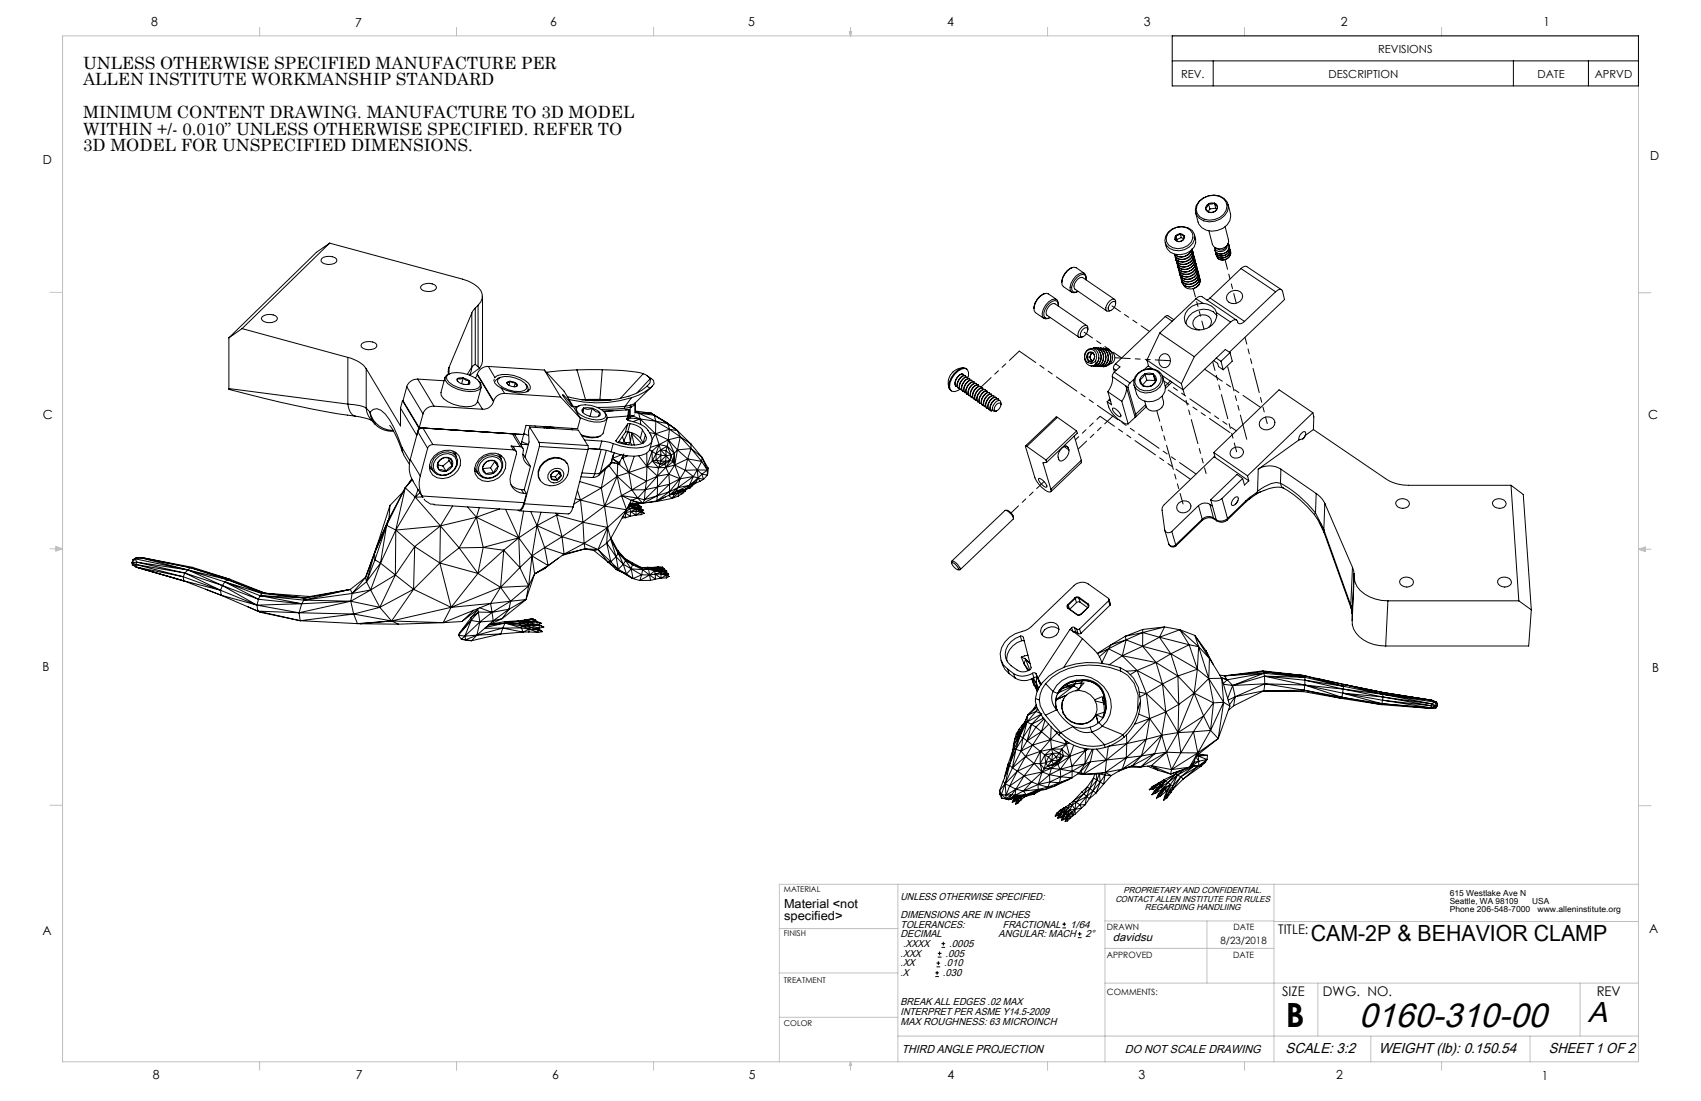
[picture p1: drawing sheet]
<svg xmlns="http://www.w3.org/2000/svg" width="432mm" height="279mm" viewBox="0 0 432 279" stroke-linecap="round" stroke-linejoin="round" font-family="sans-serif">
<defs><g id="words">
<text font-size="8.7" x="344.9" y="260.6">0160-310-00</text>
<text font-size="8.5" x="326.4" y="260.6">B</text>
<text font-size="7.3" x="403.1" y="259.3">A</text>
<text font-size="5.6" x="332.7" y="238.8">CAM-2P &amp; BEHAVIOR CLAMP</text>
<g font-size="4.3">
<text x="21.1" y="17.4">UNLESS OTHERWISE SPECIFIED MANUFACTURE PER</text>
<text x="21.1" y="21.6">ALLEN INSTITUTE WORKMANSHIP STANDARD</text>
<text x="21.1" y="30">MINIMUM CONTENT DRAWING. MANUFACTURE TO 3D MODEL</text>
<text x="21.1" y="34.1">WITHIN +/- 0.010” UNLESS OTHERWISE SPECIFIED. REFER TO</text>
<text x="21.1" y="38.3">3D MODEL FOR UNSPECIFIED DIMENSIONS.</text>
</g>
<g font-size="3.7">
<text x="326.4" y="267.1">SCALE: 3:2</text>
<text x="350" y="267.1">WEIGHT (lb): 0.150.54</text>
<text x="393.2" y="267.1">SHEET 1 OF 2</text>
</g>
<g font-size="3.4">
<text x="324.5" y="237.1">TITLE:</text>
<text x="325.5" y="252.8">SIZE</text>
<text x="335.8" y="252.8">DWG. NO.</text>
<text x="405.3" y="252.8">REV</text>
</g>
<g font-size="3.2">
<text x="38.3" y="6.7">8</text>
<text x="90.2" y="6.7">7</text>
<text x="139.7" y="6.5">6</text>
<text x="190" y="6.5">5</text>
<text x="240.4" y="6.5">4</text>
<text x="290.4" y="6.7">3</text>
<text x="340.4" y="6.5">2</text>
<text x="391.9" y="6.7">1</text>
<text x="10.9" y="41.6">D</text>
<text x="418.9" y="40.7">D</text>
<text x="10.9" y="106.3">C</text>
<text x="418.4" y="106.4">C</text>
<text x="10.8" y="170.2">B</text>
<text x="419.4" y="170.6">B</text>
<text x="199" y="230.4">Material &lt;not</text>
<text x="199" y="233.6">specified&gt;</text>
<text x="10.8" y="237.2">A</text>
<text x="418.6" y="236.8">A</text>
<text x="38.8" y="273.8">8</text>
<text x="90.4" y="273.8">7</text>
<text x="140.2" y="273.8">6</text>
<text x="190.1" y="273.9">5</text>
<text x="240.5" y="273.8">4</text>
<text x="289" y="273.9">3</text>
<text x="339.1" y="273.8">2</text>
<text x="391.4" y="274.1">1</text>
</g>
<g font-size="2.9">
<text x="282.5" y="238.8">davidsu</text>
<text x="228.9" y="267.1">THIRD ANGLE PROJECTION</text>
<text x="285.6" y="267.1">DO NOT SCALE DRAWING</text>
</g>
<g font-size="2.8">
<text x="349.9" y="13.3">REVISIONS</text>
<text x="299.8" y="19.7">REV.</text>
<text x="337.2" y="19.7">DESCRIPTION</text>
<text x="390.3" y="19.7">DATE</text>
<text x="404.8" y="19.7">APRVD</text>
</g>
<g font-size="2.6">
<text x="228.6" y="232.9">DIMENSIONS ARE IN INCHES</text>
<text x="228.6" y="228.3">UNLESS OTHERWISE SPECIFIED:</text>
<text x="228.6" y="237.9">DECIMAL</text>
<text x="228.6" y="235.4">TOLERANCES:</text>
<text x="253.5" y="237.9">ANGULAR: MACH</text>
<text x="254.6" y="235.4">FRACTIONAL</text>
<text x="271.7" y="235.4">1/64</text>
<text x="275.6" y="237.9">2°</text>
<text x="228.6" y="245.3">.XX</text>
<text x="228.6" y="242.8">.XXX</text>
<text x="229.2" y="240.3">.XXXX</text>
<text x="239.7" y="245.3">.010</text>
<text x="240" y="242.8">.005</text>
<text x="241" y="240.3">.0005</text>
<text x="228.6" y="247.7">.X</text>
<text x="239.4" y="247.7">.030</text>
<text x="228.6" y="255.1">BREAK ALL EDGES .02 MAX</text>
<text x="228.6" y="257.6">INTERPRET PER ASME Y14.5-2009</text>
<text x="228.6" y="260.1">MAX ROUGHNESS: 63 MICROINCH</text>
</g>
<text font-size="2.5" x="309.8" y="239.5">8/23/2018</text>
<g font-size="2.2">
<text x="285.2" y="226.7">PROPRIETARY AND CONFIDENTIAL.</text>
<text x="283.1" y="228.8">CONTACT ALLEN INSTITUTE FOR RULES</text>
<text x="290.6" y="231">REGARDING HANDLIING</text>
<text x="281" y="236.1">DRAWN</text>
<text x="313.1" y="236.1">DATE</text>
<text x="281" y="243.1">APPROVED</text>
<text x="313" y="243.1">DATE</text>
<text x="281" y="252.6">COMMENTS:</text>
</g>
<g font-size="2.1">
<text x="368" y="227.3">615 Westlake Ave N</text>
<text x="368" y="229.4">Seattle, WA 98109</text>
<text x="368" y="231.5">Phone 206-548-7000</text>
<text x="389" y="229.4">USA</text>
<text x="390.3" y="231.5">www.alleninstitute.org</text>
</g>
<g font-size="2">
<text x="199" y="226.5">MATERIAL</text>
<text x="199" y="237.5">FINISH</text>
<text x="199" y="249.5">TREATMENT</text>
<text x="199" y="260.5">COLOR</text>
</g>
</g></defs>
<g fill="none" stroke="#c0c0c0" stroke-width=".25">
<path d="M15.9 9.1h400v260.4h-400zM65.9 6.9v2.2M115.9 6.9v2.2M165.9 6.9v2.2M215.6 8h.6l-.3 1.1zM215.7 8l.2 1.1M215.9 6.9v2.2M216 8l-.1 1.1M265.9 6.9v2.2M315.9 6.9v2.2M365.9 6.9v2.2M12.7 74.2h3.2"/>
<path d="M415.9 74.3h3.2M12.7 139.3h3.2M14.2 139.1l1.7 .2M14.2 138.7l1.7 .6-1.7 .5zM15.9 139.3l-1.7 .3M415.9 139.4h3.2M415.9 139.4l1.8-.6v1.2zM415.9 139.4l1.8 .3M417.7 139.2l-1.8 .2M12.7 204.4h3.2M415.9 204.5h3.2M197.8 235.7h30.1"/>
<path d="M227.9 224.4v45.1M280.5 224.4v45.1M280.5 233.7h42.9M306.4 233.7v15.8M323.4 224.4v45.1M323.4 233.9h92.5M415.9 224.4h-218.1v45.1M197.8 246.9h30.1M197.8 258.2h30.1M280.5 249.5h135.4M280.5 240.7h42.9M334.5 249.5v13.4"/>
<path d="M401.1 249.5v13.4M65.9 269.5v2.1M115.9 269.5v2.1M165.9 269.5v2.1M215.9 269.5v2.1M215.9 269.5l.3 .8h-.6zM227.9 262.9h188M265.9 269.5v2.1M315.9 269.5v2.1M348 262.9v6.6M365.9 269.5v2.1M388.4 262.9v6.6"/>
</g>
<g fill="none" stroke="#000" stroke-width=".25">
<path d="M297.6 9.1h118.3v12.7h-118.3zM297.6 15.5h118.3M308 15.5v6.3M384.2 15.5v6.3M403.2 15.5v6.3M296.6 58.9a4.5 4.5 0 0 1 6-.4 2.76 2.76 0 0 1-.7 4.2 4.2 4.2 0 0 1-5.9-.5l-.3-1.1 .2-1.2zM297.4 58.3a3.6 3.6 0 0 1 5.4 1 3.1 3.1 0 0 1-2.5 3.6 3.3 3.3 0 0 1-4.2-1.6v-1l.4-1.1zM298.5 59.8l-.3 .5 .1 .5M298.5 59.8l-.2 1M298.5 59.8l.2 1M299.6 59.3l-.5 .1-.6 .4M299.6 59.3l.7 .2 .3 .3"/>
<path d="M299.6 59.3l1 .5M299.6 59.3l-1.1 .5M299.6 59.3l.3 1M300.6 59.8l.1 .4-.3 .6M300.6 59.8l-.2 1M303.2 59.6a3.3 3.3 0 0 1-2.2 4.7 3.7 3.7 0 0 1-4.9-1.7l-.3-1M304.3 51.1a4.6 4.6 0 0 1 7.2 .2 3.3 3.3 0 0 1-1.7 4.3 4.5 4.5 0 0 1-6.1-1.1l-.3-1.1 .2-1.2zM304.5 51a4.3 4.3 0 0 1 6.7 .2 3.4 3.4 0 0 1-2.9 4.5 3.8 3.8 0 0 1-4.4-1.5l-.2-1 .2-1.1zM306 52.9a1.07 1.07 0 0 0 .8 .9M306 52.9l.8 .9M306.8 51.8l-.6 .4-.2 .7M306.8 51.8l-.8 1.1"/>
<path d="M306.8 51.8l.3 1.2M307.1 53l-.4 .7M308.3 51.6a1.07 1.07 0 0 1 .8 .9M308.3 51.6l-.8-.1-.7 .3M308.3 51.6l.8 .9M308.3 51.6l-.6 .2h-.9M308.3 51.6l.3 1.2M308.4 53.7l-.8 .2-.8-.1M308.4 53.7l-.9 .2-.7-.1M308.6 52.8l.2 .3M308.6 52.8l-1.5 .2M309.1 52.5l-.2 .7-.5 .5"/>
<path d="M309.1 52.5l-.7 1.2M311 57.5l.9 3.4a2.17 2.17 0 0 1-1.7 2.2 2.17 2.17 0 0 1-2.4-1.1l-.9-3.4M311.7 51.9a4.4 4.4 0 0 1-1.3 6.1 4.6 4.6 0 0 1-6.1-1.1l-.8-2.9M81.7 65.6a3.1 3.1 0 0 1 3.7 .2l.1 .4a2.71 2.71 0 0 1-3.9 .2l-.1-.4zM83.7 61.7l33.7 9.1a8.3 8.3 0 0 1 4.7 2.9 2.93 2.93 0 0 1-.7 3.8M83.7 61.7l-22.2 21.7M83.7 61.7l-3.4 2.3-22.2 21.7M107 72.5a2.94 2.94 0 0 1 3.7 .1l.1 .5a2.71 2.71 0 0 1-3.9 .2l-.1-.5zM119.8 79.4l-5.8 13.8M119.8 79.4v13.7M120.6 78.2l-.8 1.2M120.6 78.2v14.3"/>
<path d="M121.4 77.5l-.8 .7M121.4 77.5v15.6M122.5 75.2v16.5l-.2 .9-.6 .8M265 74.6a4.2 4.2 0 0 0-2.5 3.7M268.3 76l-2.2-1.4a2.43 2.43 0 0 0-2.8 1.4 2.78 2.78 0 0 0-.4 3.3l2.1 1.5M268.6 77.3a1.15 1.15 0 0 0-.9-1.4 4.3 4.3 0 0 0-3.1 4.3 1.12 1.12 0 0 0 1.7 .5M268.6 77.6v-.7l-.3-.5a2.17 2.17 0 0 0-2.6 1.3 2.4 2.4 0 0 0-.4 2.9l.5 .2 .8-.2M269.5 71.4v.3M269.6 71.4v.8l.3 .5 2.1 1.5M272.1 67.9a4.1 4.1 0 0 0-2.6 3.5M275.3 69.4l-2.1-1.5a2.58 2.58 0 0 0-2.9 1.6l-.7 1.9M275.7 70.7a1.12 1.12 0 0 0-1-1.4 4.3 4.3 0 0 0-3 4.4 1.15 1.15 0 0 0 1.7 .4"/>
<path d="M275.7 71v-.8l-.4-.5a2.38 2.38 0 0 0-2.6 1.5 2.23 2.23 0 0 0-.3 2.8l.5 .2 .8-.3M282 76.9l.4-.3 .6-.1a1.67 1.67 0 0 1-1.5 2.3 1.33 1.33 0 0 1 .5-1.9zM283 76l-8.2-5.6a2.18 2.18 0 0 0-1.9 3l8.1 5.5M283.2 77a.78 .78 0 0 0-.6-1.1 2.7 2.7 0 0 0-1.9 2.7 .83 .83 0 0 0 1.3 .2M298.2 64.7v.1M298.3 64.5a2.51 2.51 0 0 0 4-.9 2.53 2.53 0 0 1-4 1.1M298.3 60.8l.4 .4 .6 .1M298.3 60.8l1 .5M298.3 65.3v.1M298.7 60.8v.3M298.8 67.2l.1 .1M299.4 69.1v.1"/>
<path d="M299.5 69.7v.1M299.9 60.3l.6 .3M299.9 60.3l-1.2 .5M300.4 60.8l-.6 .4-.5 .1M300.4 60.8l-1.1 .5M300.5 72.4a1.91 1.91 0 0 0 2.4 .9M302.6 63.1a2.52 2.52 0 0 1-1.3 2.5 2.52 2.52 0 0 1-2.7-.3l-.4-.8M302.6 63.2a2.44 2.44 0 0 1-1.6 2.5 2.44 2.44 0 0 1-2.8-.9v-.1M302.6 63.5a2.24 2.24 0 0 1-2.4 3 1.58 1.58 0 0 1-1.9-1.4M302.8 63.9a2.44 2.44 0 0 1-1.6 2.4 2.44 2.44 0 0 1-2.8-.8v-.1M302.8 63.8v.1M302.8 64.1a2.26 2.26 0 0 1-2.4 3 1.58 1.58 0 0 1-1.9-1.3"/>
<path d="M303 64.4a2.43 2.43 0 0 1-1.6 2.6 2.43 2.43 0 0 1-2.8-.9l-.1-.2M303 64.8a2.39 2.39 0 0 1-1.4 2.7 2.39 2.39 0 0 1-2.9-.8v-.3M303.1 65.1a2.41 2.41 0 0 1-1.6 2.5 2.41 2.41 0 0 1-2.8-.9v-.1M303.1 65.1h.1M303.1 65.4a2.26 2.26 0 0 1-2.3 3 1.58 1.58 0 0 1-1.9-1.4M303.3 65.7a2.51 2.51 0 0 1-1.3 2.4 2.51 2.51 0 0 1-2.7-.2l-.4-.6M303.3 66a2.26 2.26 0 0 1-2.4 3 1.7 1.7 0 0 1-1.9-1.4M303.5 66.3a2.44 2.44 0 0 1-1.6 2.6 2.44 2.44 0 0 1-2.9-.9v-.2M303.5 66.7a2.23 2.23 0 0 1-2.4 2.9 1.58 1.58 0 0 1-1.9-1.3M303.6 75.8l.8-.6 .7 .1 8.8 5.9M303.6 75.8l1.8 1.2M303.6 75.8l-9.2 8.7"/>
<path d="M303.6 67.3a2.36 2.36 0 0 1-1.3 2.8 2.36 2.36 0 0 1-2.9-.9v-.3M303.6 67a2.44 2.44 0 0 1-1.5 2.5 2.44 2.44 0 0 1-2.9-.8v-.2M303.8 67.6a2.38 2.38 0 0 1-1.6 2.6 2.38 2.38 0 0 1-2.8-1M303.8 67.9a2.36 2.36 0 0 1-1.3 2.8 2.36 2.36 0 0 1-3-.9v-.3M304 68.3a2.4 2.4 0 0 1-1.6 2.5 2.4 2.4 0 0 1-2.8-.9v-.1M304 68.2v.1M304 68.6a2.23 2.23 0 0 1-2.4 2.9 1.65 1.65 0 0 1-1.9-1.3M304.1 68.8a2.41 2.41 0 0 1-1.5 2.6 2.41 2.41 0 0 1-2.8-.9l-.1-.2M304.2 69.2a2.28 2.28 0 0 1-2.4 2.9 1.58 1.58 0 0 1-1.9-1.3M304.3 69.6a2.41 2.41 0 0 1-1.6 2.4 2.41 2.41 0 0 1-2.8-.8v-.2M304.3 69.5h.1M304.3 69.8a2.26 2.26 0 0 1-2.4 3 1.64 1.64 0 0 1-1.9-1.4"/>
<path d="M304.4 70.2a2.42 2.42 0 0 1-1.5 2.5 2.42 2.42 0 0 1-2.8-.9l-.1-.2M304.4 70.1l.1 .1M304.5 70.4a2.01 2.01 0 0 1-1.6 2.9M304.6 70.8a2.01 2.01 0 0 1-1.1 2.2l-.6 .3M305.4 77a4.5 4.5 0 0 0-4.8 3.6 3.1 3.1 0 0 0 3.1 3.1 4.2 4.2 0 0 0 5.1-4.4M305.4 77a3.7 3.7 0 0 1 3.4 2.3M307.2 75.6l-.8 .6M307.2 75.6l8.7 6M308.5 64a1.93 1.93 0 0 0 1.9 1 1.93 1.93 0 0 0 1.6-1.3l.1-.9a1.91 1.91 0 0 1-1.3 2.1 1.91 1.91 0 0 1-2.3-.9zM308.8 64.9l.3 .6M308.8 79.3l3.6 2.4M309.1 65.5a2.04 2.04 0 0 0 2.2 .2 2.04 2.04 0 0 0 1.1-1.9 1.99 1.99 0 0 1-1.1 2 1.99 1.99 0 0 1-2.2-.3z"/>
<path d="M311.4 62.4a1.44 1.44 0 0 1-2.4 .6M311.7 61.9l.3 .3M311.7 61.8l.3 .4M311.7 61.9a1.89 1.89 0 0 1-.4 2.2 1.89 1.89 0 0 1-2.2 .2l-.3-.2-.4-.6M311.9 74.4a2.06 2.06 0 0 1 3.6 .7 2.25 2.25 0 0 1-1.7 1.9 2.25 2.25 0 0 1-2.3-.8l-.2-.6 .2-.6zM312 62.2a1.98 1.98 0 0 1-1.2 2.1 1.98 1.98 0 0 1-2.3-.6l-.1-.9a1.56 1.56 0 0 0 1.8 1 1.56 1.56 0 0 0 1.3-1.5M312.2 63.3a1.99 1.99 0 0 1-1.2 2 1.99 1.99 0 0 1-2.2-.6l-.1-.2M312.2 63.4a1.98 1.98 0 0 1-1.2 1.9 1.98 1.98 0 0 1-2.2-.5l-.2-.3M312.2 63.3v.1M315 68.2l.9-.6 .6 .1 8.8 5.8M315 68.2l8.8 5.8M315 68.2l-7.8 7.4"/>
<path d="M323.8 74l.9-.5 .6 .1 .3 .3 .5 2.1-14 13.4M323.8 74l-7.9 7.6M58.1 98.6v.1a261.9 261.9 0 0 0 34.6 7.4l1.7 .7M58.1 98.6l30.2 4M58.1 85.7v12.9M61.5 83.4l26.8 7.3M61.5 83.4l-3.4 2.3M66.6 80.3a3.1 3.1 0 0 1 3.7 .2l.1 .4a2.64 2.64 0 0 1-3.9 .2l-.1-.3zM88.3 90.7a7.7 7.7 0 0 1 4.7 2.9M88.3 90.7v11.9M91.9 87.2a3.1 3.1 0 0 1 3.7 .2l.1 .4a2.71 2.71 0 0 1-4 .2v-.4zM93 93.6l8.7 14.5v-4.5"/>
<path d="M93 93.6v9.9M103.3 98.1l4.1 6.9M103.3 98.1l-1 3.6M106 96.2a2.88 2.88 0 0 0-2.7 1.9M106 96.2l4.2 6.9M106 96.2l6.7 .4M113 95.8l-1.1 3.8 .1 .8a7.4 7.4 0 0 0 6.3 2.8l1.4-.1 .9-.4 .5-.6 1.1-3.9M113.8 95a7.8 7.8 0 0 1 7.5 1.4l.5 .8 .1 .7a3.6 3.6 0 0 1-4.1 .8 6.3 6.3 0 0 1-4.4-2.4l-.1-.7zM114 93.2l-.2 1v.7M114 93.2v1.7M114.2 94.8a1.36 1.36 0 0 0-1.2 1.7 7.4 7.4 0 0 0 6.3 2.9l1.4-.1 1-.4a1.32 1.32 0 0 0-.1-2.1M116.2 96.1a.58 .58 0 0 0-.2 .6 .58 .58 0 0 0 .5 .3l1.6 .6 1-.2"/>
<path d="M116.2 96.1v.7M117.6 95.9l-1.4 .2M117.6 95.9l1.5 .7M117.6 95.9l.8 .6 .7 .1M117.6 95.9a1.32 1.32 0 0 1-1.4 .2M117.6 95.9l-.4 1.5M119.1 96.6a.47 .47 0 0 1 0 .8M119.1 96.6v.8M119.1 96.6l-.3 .9M119.1 97.4l-.2 .1M119.8 93.1l-.6 2.1M119.8 93.1l-1.2 1.9"/>
<path d="M120.6 92.5l-.8 .6M120.6 92.5l.8 .6M121.1 95.1l-.4 .9M121.1 95.1l4.2 6.8M121.2 94.9l4.1 6.9M121.2 94.9l-.1 .2M121.4 93.1l.3 .3M121.7 93.4l-2.4 1.9M124 93a2.77 2.77 0 0 0-2.8 1.9M124 93l1.6 2.8a5.4 5.4 0 0 1 4.8-.5 6.1 6.1 0 0 1 4.2 2.7v.7a4.3 4.3 0 0 1-4.4 .8l-3-1M124 93l14.2 .9M125.5 96.2l-.1 .3 .2 .8 1.6 1.2"/>
<path d="M126.4 96.3a4.3 4.3 0 0 1 4.5-.3l1.4 .5 .9 .7 .5 .8v.6a4.3 4.3 0 0 1-4.6 .4l-1.3-.6-1-.7-.5-.8zM126.5 96l-.7 .7M127 95.8l-.5 .2M127.2 98.5l.9 1.3M128.1 99.8a2.8 2.8 0 0 0-2.8 2M128.1 99.8l14.2 1M128.7 97.1l.5 .7M128.7 97.1l.2 .5M129.2 97.8l1.4 .3M129.5 96.8l1.3 .3M129.5 96.8l-.7 .1-.1 .2M129.5 96.8l-.8 .3"/>
<path d="M129.5 96.8l.7 .3h.6M129.5 96.8l-.3 1M130.8 97.1l.5 .4v.3M130.8 97.1l.3 .6 .2 .1M130.8 97.1l-.3 1M131.3 97.8l-.3 .3h-.4M131.3 97.8l-.4 .3M133.5 97.5a1.38 1.38 0 0 1 .2 1.9M134.1 99l-.1 .3M138.2 93.9l4.1 6.9M138.2 93.9l5 5.4 4.1 6.9M146.5 93.9l-5 .3-2.8 .3"/>
<path d="M146.5 93.9l2.1 7.5M152.9 93.8a44.7 44.7 0 0 1 10.4 1M152.9 93.8l-6.4 .1M152.9 93.8l-.6 7.6M163.3 94.8h.1M163.3 94.8l.7 .3 1 1M163.3 94.8l-5.8 6.3M164.2 95.3l1.7 1.2 .2 .9-1.1 1.1M164.3 98a14.3 14.3 0 0 1-7.5 3.2 28.3 28.3 0 0 1-12.8-.6M164.3 98l.7 .5M165 98.5l-2.9 1.8-1.8 .6M165 96.1v1.1l-.7 .8"/>
<path d="M165 96.1l-3.3 3.6M165.6 98l-4.5 4.4M242.7 98.1a1.9 1.9 0 0 1 .5-2.7l.9-.5 .4 .1 .2 .3-.4-.4a2.49 2.49 0 0 0-1.7 3.1l.2 .1M244.3 99.2l.1 .1M244.7 93.3a3.9 3.9 0 0 0-3.8 5.3M245.1 95.4h-.1a2.27 2.27 0 0 0-2 2.7l.3 .4a1.99 1.99 0 0 1 .8-2.8l.4-.3h.6M245.4 93.7l-.2-.2a2.61 2.61 0 0 0-3 1.3 4.2 4.2 0 0 0-1.2 3.9l.5 .5M245.6 95.8v-.1a2.27 2.27 0 0 0-2.1 2.8l.4 .4a2.16 2.16 0 0 1 1.1-3.1h.6M245.7 95.8a1.65 1.65 0 0 0-.7-2.3 4.8 4.8 0 0 0-3.8 5.3 1.64 1.64 0 0 0 2.5-.1M246.2 96.2a1.94 1.94 0 0 0-2 1.9l-.1 .6 .3 .6M246.2 96.2l-.1-.1a2.22 2.22 0 0 0-2 2.7l.3 .4M246.7 96.6a2.12 2.12 0 0 0-2 2.5l.3 .6"/>
<path d="M246.7 96.6v-.1a2.13 2.13 0 0 0-1.7 3.2M247.8 97.4a2.13 2.13 0 0 0-1.7 3h-.1a1.88 1.88 0 0 1 .6-2.6l.8-.6 .5 .2M248.4 97.8a2.13 2.13 0 0 0-1.7 3M248.4 97.8v-.1a2.22 2.22 0 0 0-2.1 2.7l.3 .4M248.8 99.3l.9-.5 .4 .2a1.99 1.99 0 0 0-2.1 1.9v.6l.3 .5h-.1a1.98 1.98 0 0 1 .6-2.7zM250.6 99.3l-.2-.1a2.49 2.49 0 0 0-1.7 3.1l.2 .1M250.6 99.3v-.1a2.29 2.29 0 0 0-1.9 3.1l.1 .1M274.6 83.9a.89 .89 0 0 1 1.5-.4 2.01 2.01 0 0 1-1.4 2l-.3-.1a1.35 1.35 0 0 1 .2-1.5zM275.4 91.1a1.68 1.68 0 0 1 .4-1.9 1.68 1.68 0 0 1 1.9-.3 2.08 2.08 0 0 1 .4 2.6M275.4 91.1a1.67 1.67 0 0 0 1 1.6 1.67 1.67 0 0 0 1.8-.3M275.4 91.1l.8 .9 1 .1M275.8 90.6l.2 .6 .4 .4"/>
<path d="M275.8 90.6l.6 1M275.8 90.6h.8M275.9 82.7l-8.1-5.6a2.2 2.2 0 0 0-2 2.9l8.1 5.6M276.2 83.7a.88 .88 0 0 0-.6-1.1 2.71 2.71 0 0 0-2 2.6 .79 .79 0 0 0 1.3 .2M276.3 89.5l-.4 .6-.1 .5M276.3 89.5l-.5 1.1M276.3 89.5h.8M276.6 90.6l.3 .5M276.9 91.1l.4 .5M276.9 90.1v1M276.9 91.1l.2 .6M276.9 90.1l-.3 .5"/>
<path d="M277.1 89.5l-.2 .6M277.2 92.1l-.4 .1M277.4 89.4l.3 .5 .2 .6M277.4 89.4l-.5-.1-.6 .2M277.4 89.4l.5 1.1M277.4 89.4l-1.1 .1M277.4 91.6l-.4 .2-.6-.2M277.4 91.6h-1M277.4 89.5h-.3M277.4 89.5l-.5 .6M277.6 88.2a2.41 2.41 0 0 1 2 2.3 2.41 2.41 0 0 1-1.9 2.4h-.1a2.29 2.29 0 0 0 1.9-1.5 2.29 2.29 0 0 0-.5-2.4l-.8-.6-.7-.2M277.9 90.5l-.1 .5-.4 .6"/>
<path d="M277.9 90.5l-.5 1.1M278.1 91.5l.1 .9M278.1 91.5l-.9 .6M278.2 88.3a2.41 2.41 0 0 1 1.9 2.2 2.41 2.41 0 0 1-1.8 2.5l-.1-.1M278.2 88.2a2.42 2.42 0 0 1 2 2.3 2.42 2.42 0 0 1-1.8 2.5l-.1-.1M278.2 93h.1M278.8 88.3a2.4 2.4 0 0 1 2 2.2 2.4 2.4 0 0 1-1.8 2.5h-.2a2.19 2.19 0 0 0 1.8-3.3 2.01 2.01 0 0 0-1.8-1.4zM278.9 90.8l-.1 .7-.6 .9M278.9 90.8a1.87 1.87 0 0 0-.8-2 1.87 1.87 0 0 0-2.2 .2 2.18 2.18 0 0 0-.5 2.1M278.9 90.8a1.91 1.91 0 0 1-2 2.1M279.4 88.3a2.41 2.41 0 0 1 1.9 2.3 2.41 2.41 0 0 1-1.7 2.4h-.2M279.4 88.3a2.43 2.43 0 0 1 2 2.3 2.43 2.43 0 0 1-1.8 2.4h-.1"/>
<path d="M279.4 93h.1M280 88.3a2.41 2.41 0 0 1 2 2.4 2.41 2.41 0 0 1-1.9 2.4l-.1-.1a2.29 2.29 0 0 0 1.9-1.5 2.29 2.29 0 0 0-.5-2.4l-.8-.6-.6-.1M280.5 88.4l.7 .1 .8 .7M280.7 88.4l.9 .3 .4 .5M281.2 99.4l3.6 2.4M281.2 99.4l1 3.3-1.1-.7M282 89.2a2.33 2.33 0 0 1-1 3.6M282.1 89.3a1.64 1.64 0 0 1 .9 1.6 1.64 1.64 0 0 1-1.3 1.5M282.4 95.6a5.2 5.2 0 0 1-1.2 3.8M282.4 95.6l3.9 2.8M282.6 93.5l.3 .9M282.6 93.5l.8 .5"/>
<path d="M282.9 94.4l-.5 .7v.5M282.9 94.4l3.9 2.8M283.2 92.3l-.4 .4-.2 .8M283.2 92.3l1.1 .8-1.4 1.3M285.9 98.1a5.4 5.4 0 0 1-1.1 3.7M285.9 98v.1M285.9 98.1l2.2 7.8M286.3 98.4l2 6.7M286.8 97.2l-.4 .6-.1 .6M287.9 96.2l-1.1 1M288.8 95a3.5 3.5 0 0 1 6 .8 3.6 3.6 0 0 1-2.4 3.2 3.6 3.6 0 0 1-3.9-1l-.4-1 .1-1zM289 94.6a4.1 4.1 0 0 1 5.9 .4 3.3 3.3 0 0 1-2.8 4.6 3.4 3.4 0 0 1-4.2-1.8l-.1-1.1 .4-1.2z"/>
<path d="M289.4 96.4a1.42 1.42 0 0 0 .7 1.5M289.4 96.4l.7 1.5M290.1 97.9a2.47 2.47 0 0 0 2.1 0M290.1 97.9l1 .2 1.1-.2M290.7 94.9a2.46 2.46 0 0 1 2 0M290.7 94.9a2.18 2.18 0 0 0-1.3 1.5M290.7 94.9l1.2 .2 .8-.2M290.7 94.9l-.6 .9-.7 .6M290.7 94.9l.4 1.6M291.1 96.5l2.1 .1M291.1 96.5l-1.1 1.2M291.1 91.4l8.8 6"/>
<path d="M291.1 91.4l.5 1.5 1 .7M291.5 92.8l-1.1 1M292.7 94.9a1.52 1.52 0 0 1 .8 1.5M292.7 94.9l.8 1.5M292.7 94.9l.5 1.7M293.2 96.6l.1 .2M293.5 96.4a1.97 1.97 0 0 1-1.3 1.5M293.5 96.4l-.6 1-.7 .5M294.4 84.5l-3.3 6.9M294.4 84.5l8.8 6M294.7 90.1a1.49 1.49 0 0 1 1.8-.1 1.49 1.49 0 0 1 .6 1.8 1.5 1.5 0 0 1-1.7 1.5 1.5 1.5 0 0 1-1.2-2zM295 95.3l5.3 3.6"/>
<path d="M295.1 95.6a4.1 4.1 0 0 1-1.1 5.7 3.6 3.6 0 0 1-5.5-1.4l-.6-2.2M295.8 80.3l.6-.2 1.6 1M295.8 80.3l-12.6 12M295.8 80.3l1.8 1.2M297.1 96.7l-1.3 1.3M297.5 97l-1.7 1.6M299.9 97.4l.4 1.5M303.2 90.5l-3.3 6.9M306.9 83a1.83 1.83 0 0 0 .4-2.3 1.83 1.83 0 0 0-2.2-.8 2.23 2.23 0 0 0-2.1 2.9l.5 .6 .9 .3M308.1 91.5l1 .7 .2 .8 1.2 .8M308.8 90.9l1.2 .8M309 80.2a4.5 4.5 0 0 0-4.6-1.6 4.5 4.5 0 0 0-3.4 3.5"/>
<path d="M310 91.7l.5 2.1M312.2 89.5l-1.2-.8-10.7 10.2M312.2 89.5l-2.2 2.2M312.2 89.5l.6 2.2-2.3 2.1M312.4 81.7l-9.2 8.8M315.9 81.6l-.3 .2a.83 .83 0 0 1-.9 .4 .83 .83 0 0 1-.6-.8l-.4-.3-.4 .1-.9 .5M88.3 102.6a10.7 10.7 0 0 1 4.7 .9M88.3 102.6l.3 1.3a2.42 2.42 0 0 0 1.6 1.7M93 103.5a5.9 5.9 0 0 0 2.2 4.1M93 103.5l.9 1.1M93.9 104.6l.9-.7 .9-.2 1 .4a14.5 14.5 0 0 1 4.3 6.7l1.1 2.8M93.9 104.6a6 6 0 0 0 5.9 4.6"/>
<path d="M93.9 104.6a5.1 5.1 0 0 0 1.3 3M95.2 107.6a5.7 5.7 0 0 0 4.7 1.8M98.9 107.9l.3 .4a24.7 24.7 0 0 1 3 6.6M101.7 103.6l4.1 6.9 .5-2M102.1 113.6v1l.4 .8M102.1 113.6l2 3.3M102.2 101.7l4.1 6.8M102.2 101.7h.1M102.2 101.7l-.5 1.9M102.3 101.7l4.1 6.8 1-3.5M102.4 115.4l1.5 2.4M104.1 116.6a6.6 6.6 0 0 0 .8 5.5"/>
<path d="M104.1 116.6l2.6 4.2M106 109.5a1.34 1.34 0 0 1 1.4-.9l2.5 4.2M106 109.5l2.5 4.3M106 109.5l-1.9 7.1M106.3 108.5l26.6 1.8M108.5 113.8l-1.8 7M109 118l.9 1.5M109 118.8l.7 .3M109.9 112.8a1.31 1.31 0 0 0-1.4 1M109.9 112.8l20.4 1.4M110.2 103.1a2.69 2.69 0 0 0-2.8 1.9M110.2 103.1l12.3 .8"/>
<path d="M110.2 116.3a4 4 0 0 1 4.7-1.3 2.63 2.63 0 0 1 .6 4.1 3.6 3.6 0 0 1-5.5 .5l-.4-1v-1.2zM110.2 115.7a4.2 4.2 0 0 1 6.3-.1 4.2 4.2 0 0 1-4.1 5.9 3 3 0 0 1-3-4.6zM110.6 116.6a3.3 3.3 0 0 1 5-.5 3.2 3.2 0 0 1-1.2 3.9 3.2 3.2 0 0 1-4-.4l-.4-.9 .1-1.1zM111.2 117.5a1.48 1.48 0 0 0 .2 1.7M111.2 117.5l.2 1.7M111.2 118l1.2 .3M111.4 119.2a1.9 1.9 0 0 0 1.8 .4M111.4 119.2l1.8 .4M112.4 118.3l.8 1.3M112.7 116.1a2.24 2.24 0 0 0-1.5 1.4M112.7 116.1a1.86 1.86 0 0 1 1.8 .4M112.7 116.1l-.8 .5-.7 .9"/>
<path d="M112.7 116.1l1 .1 .8 .3M113.9 116.3l.1 .6M114 116.9l.8 1.3M114 116.9l-1.6 1.4M114.5 116.5a1.41 1.41 0 0 1 .3 1.7M114.5 116.5l.3 1.7M114.8 118.2a2.44 2.44 0 0 1-1.6 1.4M114.8 118.2l-1 .7-.6 .7M115 114.4l.9 1.5M115.7 114.8v.8M120.5 119.5l.6 .4M120.5 118.8l.9 1.4"/>
<path d="M121.2 101.8l1.3 2.1M121.7 116.5a4.2 4.2 0 0 1 6.3-.2 3.9 3.9 0 0 1-2.7 5.6 3.3 3.3 0 0 1-4.8-2.9l.3-1.3zM122.5 118.8a1.41 1.41 0 0 0 .8 1.4M122.5 118.8l.8 1.4M122.5 116.2a3.5 3.5 0 0 1 4.6 .1 3.2 3.2 0 0 1-2.1 4.9 2.72 2.72 0 0 1-3.4-.6 2.72 2.72 0 0 1 0-3.4zM122.8 116.6a2.86 2.86 0 0 1 4.6 1 3.3 3.3 0 0 1-1.8 3.3 3.3 3.3 0 0 1-3.6-.4 2.71 2.71 0 0 1 .8-3.9zM123.6 117.1a2.17 2.17 0 0 0-1.1 1.7M123.6 117.1l-.7 .7-.4 1M124.5 118.7l-1.9 .2M124.5 118.7l.8 1.4M125.3 101.9a2.77 2.77 0 0 1-2.8 2M125.3 101.8v.1"/>
<path d="M125.6 116.9a2.27 2.27 0 0 0-2 .2M125.6 116.9a1.34 1.34 0 0 1 .8 1.5M125.6 116.9h-1l-1 .2M125.6 116.9l.8 1.5M126.4 118.4a2.17 2.17 0 0 1-1.1 1.7M126.4 118.4l-.6 .7-.5 1M126.4 118.4l-.8-1.3-1.1 1.6M126.5 115.2l.8 1.4M127.1 115.5v.8M129.8 113.2l.6 .4 .6 .9M129.8 113.2l2.2 .1M129.8 113.2l.5 1"/>
<path d="M130.3 114.2a.79 .79 0 0 1 .8 1l-1.5 5.6a3.5 3.5 0 0 0 3.3 4.4M132 113.3a.84 .84 0 0 1 .9 1 3.3 3.3 0 0 0 1.8 4.1M132 113.3l-1.9-3.2 .6 .3 2.1 3.4M132.3 112.5l.2 .2M132.4 112l1.8 .7M132.5 112.7l1.6 .2M132.5 112.7l-.1 .4M132.7 115.3l2 3.1M132.9 110.3h.1M132.9 110.3l-.7 2.6M133 110l1.2 .5M134.4 108.4l-.2 1 .1 2.7-1 4"/>
<path d="M134.4 108.4l2.4 3.9M134.4 108.4l12.4 .7 2.4 4M134.7 118.4l-1.6 5.9M135.8 108.1l.3 .4M136.8 112.3l.1 1M136.8 112.3l12.4 .8M136.9 113.3l12.4 .8M136.9 113.3l-3.8 14.5M137.8 108.2l.5 .4M138.1 117.4a4.3 4.3 0 0 1 5.2-.5 3.6 3.6 0 0 1-.5 5.3 4.2 4.2 0 0 1-5.5 0 3.4 3.4 0 0 1 .8-4.8zM138.3 108.3l.6 .4M138.8 108.3h.1"/>
<path d="M139 108.3v.2M139.2 108.3l.5 .2M139.4 108.3l.4 .2M139.5 119.8a2.04 2.04 0 0 1 1.9-1 2.04 2.04 0 0 1 1.7 1.3 2.25 2.25 0 0 1-1.3 2.2 2.25 2.25 0 0 1-2.5-.4l-.2-.6v-.8zM139.5 108.4l-.1 .3M139.7 108.3l.2 .1M140 108.4l-.2 .1M140.2 108.4l.2 .4M140.5 108.4l.2 .4M140.7 119.6l-.4 .3-.5 .7M140.7 119.6l.7-.1 .6 .2M140.7 119.6l-.9 1"/>
<path d="M140.7 119.6l1.3 .1M141.8 119.6l.1 .4M142 119.7l.3 .3 .1 .8M142 119.7l.4 1.1M142.3 100.8l5 5.4M142.8 100.1a9.4 9.4 0 0 1 2.5 3.2 9.4 9.4 0 0 1-2.5-3.2zM144 117.7a3.8 3.8 0 0 0-6-.4 3.5 3.5 0 0 0-.9 4.5M145 108.7l.4 .4M145.1 108.7l.2 .3M145.5 103.1l1 .1M146.5 103.3a5.9 5.9 0 0 1 6.2 .7l.8 .7 .3 .7-.2 .6a5.9 5.9 0 0 1-6.2-.7l-.8-.7-.3-.7zM147 103l-1.1 .7"/>
<path d="M147.3 106.2l-.7 2.6-13.1-.9-.6 2.4M147.7 110.6a5.6 5.6 0 0 0 4.6 .1M147.9 104.6l1 .7 .9 .4M148.2 103.6l.9-.2 1.2 .2M148.2 103.6a.61 .61 0 0 0-.3 1M148.2 103.6l-.3 1M148.2 103.6a2.07 2.07 0 0 0 2.1 0M148.3 111.7l4.5 .2M148.6 101.4h-1M148.6 101.4l.5 .2M148.7 101.6h.4M149.2 113.1l.1 1"/>
<path d="M149.3 114.1l-3.8 14.6M149.3 113.8l2.9 .2M149.3 113.8l3 .2M149.8 105.7l.9 .1 1.2-.1M150.3 103.6l.9 .3 1 .8M150.3 103.6l1 .9 .9 .2M150.3 103.6l-.5 2.1M152.2 101.5l-3.1 .1M152.2 101.5l2.1 .1M152.2 114l2.9 .7M152.2 104.7a.62 .62 0 0 1-.3 1M152.2 104.7l-.3 1"/>
<path d="M152.3 101.4l2.8 .1M152.3 101.4h-3.7M152.3 101.4l-.1 .1M152.4 119.9l-.6 .3h-.8M152.4 119.9l-.4 .7M152.6 114.1l-1.6 6.1M152.8 111.9l2.9 .7M152.8 111.9l-.6 2.1M153.5 104.7l.6 1-.1 .6-.6 .6a7.8 7.8 0 0 1-6.3-1M153.6 119.1l-1 4.7M153.9 114.3l-1.5 5.6M154.1 106.1l-1 3.8-.7 .8a7.3 7.3 0 0 1-4.9-.4"/>
<path d="M154.6 118.2l-2.6 2.4M154.6 118.2l2.1 2.7M155.1 117.4l-.5 .8M155.1 117.4l-2.7 2.5M155.2 117.3l-.6 .9M155.2 117.2l2.1 .7M155.2 117.3l-.1 .1M155.3 117.5h.8M155.6 115.8l-.4 1.5M155.6 104.2l-2.3 .2M155.7 112.6l-.6 2.1M155.7 115.4l-.6 2"/>
<path d="M155.9 114.9l-.4 1.2M156.4 111.8v.2l.5 .3M156.4 111.8v.1M156.8 117.7l-.1 3.2M157.1 112l1 .4M157.1 117.8l2.5 2.1M157.2 117.4l-1.8-1 1.9 1.5M157.2 117.4l.1 .5M157.3 117.2v.7M157.7 115.4l-2.2 .9M158 110.8a2.78 2.78 0 0 0 1.1 1.9M158.1 112.4l1 .3"/>
<path d="M158.1 112.4l-.2 .2M158.1 116.2h-.3M158.1 116.2l1.5 3.7M158.3 115.5l-.2 .7M158.4 115.2l-1.2 2.2M158.5 103.6l-5.9 .3M158.7 103.1l-7.1 .3M158.7 103.1l-.2 .5M158.8 109.7l-1.9 2.6M159.1 112.7v.1M159.1 106.3l.5 .5a7.8 7.8 0 0 1 4.9 2.4l.7 1.2 .4 1-.3 .9a6.2 6.2 0 0 1-5.6 1.3l-2-.4-2-.6M159.1 106.3h.1"/>
<path d="M159.2 115.7l-1.1 .5M159.3 106h.2M159.3 107.6l-2.9 4.2M159.3 107.6l-.5 2.1M159.3 109.6a4.8 4.8 0 0 1 3.3 1.6M159.3 109.6l-.5 .1M159.4 105.6l-.3 .7M159.4 105.6l-.2 .8M159.4 105.6l-5.3 .4M159.4 109.6l-1 2.3M159.4 105.4h.3M159.6 104l-.2 1.6"/>
<path d="M159.6 104v2.4M159.6 106.4l-.3 .2M159.6 104h-.8M159.6 119.9l-2.9 1M159.6 119.9l.8 4.4M159.6 119.9l4.5 2.2M159.7 103.9v1.9l.3-.1M159.7 103.9l-6.5 .4M159.7 103.9l-.1 .1M159.7 109.6l.3 2.7M159.9 107.5a4.6 4.6 0 0 1 3.2 1.6M159.9 107.5l-.6 .1"/>
<path d="M159.9 107.5l-.6 2.1M160 103.3l-1.5 .3M160 103.3h.1M160 103.3v2.4M160 106.1l2.5 .2M160 112.3h-1.2M160 112.3l-.6 .6M160 112.3l.4 .7M160.1 102.8l-.1 .5M160.1 102.8l-1.4 .3M160.1 106l-.5 .4M160.2 109.8l.1 .1"/>
<path d="M160.2 105.4l2.3 .9M160.3 100.9a29.6 29.6 0 0 1-15.9 .5M160.3 100.9l-1.6 2.2M160.3 109.8v.1M160.3 109.9l-.3 2.4M160.3 109.9l.7 3.1M160.3 109.9l2.6 2.7M161 115.8l-1.4 4.1M161.1 102.3l-1 .5M161.1 105.3l-1.1 .4M161.2 102.3l-.4 .7-.8 .3M161.2 102.3v2.5"/>
<path d="M161.2 104.7l.9 .1M161.3 102.2v2.3M161.3 104.3h.1M161.3 104.3l.8 .5M161.3 104.3l4 .5M162.1 115.7l2.1 2.7M162.1 104.8l.4 1.5M162.1 104.8l4.4 2.1M162.1 104.8l4 .6M162.1 104.8h3.2M162.5 106.3l-1.8 .7M162.5 106.3l3.9 3.8"/>
<path d="M162.5 106.3l4 .6M162.5 106.3l.2 1.5M163.1 109.1l.7 1.2M163.1 109.1l-.5 2.1M163.8 110.3l.3 .8-.1 .7a4.2 4.2 0 0 1-4 1.1l-3.1-.6M163.8 110.3l-.5 2.1-.7-1.2M164.2 115v3.4M164.2 118.4l-4.6 1.5M164.2 118.4l-.1 3.7M164.2 118.4l2.7 2.4M164.2 118.4l2.9 .3M164.9 109.8l1.5 .3"/>
<path d="M164.9 114.2l.6 .3M165.3 104.8l.8 .6M165.3 104.8l4.2 2.7M165.3 104.8l3.5 2.1M165.5 111.9l-.7 2.5a6.2 6.2 0 0 1-5.7 1.3l-4-1M165.5 114.5l-1.3 3.9M165.5 114.5l.1 2.5M165.5 114.5l1 .7M165.6 117l-1.4 1.4M165.6 117l1.5 1.7M165.6 117l1.9 .8M166.1 105.4l.4 1.5"/>
<path d="M166.1 105.4l3.4 2.1M166.4 110.1l-.8 1.4M166.4 110.1l.9 2.7M166.4 110.1l3.3 1.5M166.5 106.9l-.1 3.2M166.5 106.9l3.4 2M166.5 106.9l3 .6M166.5 115.2l-.9 1.8M166.5 115.2l.1 1.6M166.5 115.2l1.3 .3M166.6 116.8l-1 .2M166.6 116.8l1.1 .2"/>
<path d="M166.6 116.8l.9 1M167.1 118.7l-.2 2.1M167.3 112.8l-2.2 .7M167.3 112.8l-1.8 1.7M167.3 112.8l-.8 2.4M167.3 112.8l.4 1.4M167.3 112.8l2.1 .4M167.5 117.8l-.4 .9M167.7 114.2l-1.2 1M167.7 114.2l.1 1.3M167.7 114.2l1.4 1.4M167.7 114.2l1.4 .2"/>
<path d="M167.7 117l-.2 .8M167.7 117l1.3 .1M167.8 115.5l-1.2 1.3M167.8 115.5l-.1 1.5M167.8 115.5l1.3 .1M168.8 117.7l-1.3 .1M168.8 117.7l-1.7 1M168.8 117.7l.2 .9M168.8 106.9l.7 .6M168.8 106.9l3.2 2.4M169 117.1l-1.5 .7M169 117.1l-.2 .6"/>
<path d="M169 118.6l-1.9 .1M169 118.6l-2.1 2.2M169 118.6l.8 1.7M169.1 114.4v1.2M169.1 114.4l1.2 1.1M169.1 115.6l-1.4 1.4M169.1 115.6l-.1 1.5M169.1 115.6l1 1.2M169.4 113.2l-1.7 1M169.4 113.2l-.3 1.2M169.4 113.2l.9 2.3M169.4 113.2l1.8 1.8"/>
<path d="M169.5 107.5l.4 1.4M169.5 107.5l2.5 1.8M169.7 111.6l-2.4 1.2M169.7 111.6l-.3 1.6M169.7 111.6l1.5 3.4M169.7 111.6l2.3 2.6M169.9 108.9l-3.5 1.2M169.9 108.9l-.2 2.7M169.9 108.9l2.8 1.9M169.9 108.9l2.1 .4M170.1 116.8l-1.1 .3M170.1 116.8l-1.3 .9"/>
<path d="M170.1 116.8l-1.1 1.8M170.1 116.8l.8 .4M170.3 115.5l-1.2 .1M170.3 115.5l-.2 1.3M170.3 115.5l.6 1.7M170.9 117.2l-1.9 1.4M170.9 117.2l.4 .8M171.2 115l-.9 .5M171.2 115l-.3 2.2M171.2 115l.1 3M171.3 118l-2.3 .6M171.3 118l-1.5 2.3"/>
<path d="M171.3 118l1.3 3.5M171.3 118l2.7 1.3M172 114.2l-.8 .8M172 114.2l-.7 3.8M172 114.2l2.6 2.3M172 109.3l.7 1.5M172 109.3l3.4 3.3M172.7 110.8l-3 .8M172.7 110.8l-.7 3.4M172.7 110.8l2.7 3M172.7 110.8l2.7 1.8M174 119.3l-1.4 2.2"/>
<path d="M174 119.3l2 1.6M174.6 116.5l-3.3 1.5M174.6 116.5l-.6 2.8M174.6 116.5l2.4 2.7M174.6 116.5l3.5 .6M175.4 112.6v1.2M175.4 112.6l2.8 3.5M175.4 113.8l-3.4 .4M175.4 113.8l-.8 2.7M175.4 113.8l2.7 3.3M175.4 113.8l2.8 2.3M177 119.2l-3 .1"/>
<path d="M177 119.2l-1 1.7M177 119.2l.2 2.1M177 119.2l2.6 .1M177 119.2l1.2 1.1M178.1 117.1l-1.1 2.1M178.1 117.1l1.5 2.2M178.2 116.1l-.1 1M178.2 116.1l1.4 3.2M178.2 116.1l1.5 2.6M179.6 119.3l-1.4 1M179.6 119.3v1.3M179.7 118.7l-.1 .6"/>
<path d="M179.7 118.7l-.1 1.9M245.5 100a2.11 2.11 0 0 1 1.2-3l.5-.1a2.24 2.24 0 0 0-1.8 3.1l.1 .1M246.6 100.8v.1M247.1 101.2a2.16 2.16 0 0 1 1.8-3.1h.1a2.13 2.13 0 0 0-1.8 3.1M247.1 101.2h.1M247.7 101.6h-.1a2.43 2.43 0 0 1 1.5-3.2l.4 .2a1.99 1.99 0 0 0-2 1.9l-.1 .6 .3 .5M248.8 102.4h.1M249.3 102.8h.1M249.4 102.8a1.9 1.9 0 0 1 .5-2.7l.9-.5 .4 .1a1.94 1.94 0 0 0-2 2l-.1 .5 .3 .6M251.7 100.1a1.94 1.94 0 0 0-2 2v.5l.3 .6M251.7 100.1v-.1a2.13 2.13 0 0 0-1.7 3.2M252.3 100.5a2.15 2.15 0 0 0-2.1 2.5l.3 .6"/>
<path d="M252.3 100.5l-.1-.1a2.24 2.24 0 0 0-1.8 3.1l.1 .1M252.9 100.9a2.24 2.24 0 0 0-2 2.9l.3 .3 .8-.1M252.9 100.9l-.1-.1a2.27 2.27 0 0 0-2 2.7l.3 .5M253 102.6l.9-.3a1.48 1.48 0 0 1-1.3 2 1.18 1.18 0 0 1 .4-1.7zM253.4 101.3v-.1a2.27 2.27 0 0 0-2.1 2.7l.3 .4M253.6 101.6l-.1-.2a1.17 1.17 0 0 0-1.5 .6 1.85 1.85 0 0 0-.3 2.4M254.1 102.7l-.1-.4v.3a.62 .62 0 0 0 0-.7 .62 .62 0 0 0-.7-.2l-.7 .5a1.33 1.33 0 0 0-.3 2.2l.7-.1M260.7 113.3l-.4-.1 2.4 8a6.3 6.3 0 0 0 3.8 3.7l.3-.2v-.5M260.7 113.3l4.8 3.4M265.5 116.7l.2 .6M265.7 117.3l-.9 .1 2 6.8M268.4 105.9l-.3-.1-7.8 7.4"/>
<path d="M268.4 105.9l-7.7 7.4M268.4 105.9l4.9 3.5M270.1 113.3l1.3 .9M270.6 113.2l.5 .4M271.1 113.6l-.2-.3a1.66 1.66 0 0 0-1.8 1 2.06 2.06 0 0 0-.1 2.6 2.5 2.5 0 0 0 2.4-2.7M271.1 113.6l.3 .6M272.7 110.7l1.8 6.1M273.3 109.4l-7.8 7.3M273.3 109.4l.2 .5-7.8 7.4M274.5 116.8v.6l-7.8 7.4M274.5 116.8l-7.7 7.4M281.1 102a8.2 8.2 0 0 0 4.4 5.5l.9 .1"/>
<path d="M281.5 101.5l-.4 .5M281.5 101.5l.4 .3M281.8 101.3l-.3 .2M282.4 103.6h.4l.8 .5a1.51 1.51 0 0 1 .8 1.7l-1.1-.6a1.99 1.99 0 0 1-.9-1.6zM284.8 101.8l1.6 5.8M288.1 105.9l-1.7 1.7M288.3 105.1l-.2 .8M290.8 102.7l-2.5 2.4M291 103.2l-2.8 2.7M295 100.6a2.41 2.41 0 0 1-1.4 3.6 2.41 2.41 0 0 1-3-2.4M308.1 114.8l8.6 6M308.1 114.8l.4 1.3"/>
<path d="M308.5 116.1l-.3-.2-12.9 12.5-.3 1.1 .7 5a1.06 1.06 0 0 0 1.8 .4M308.5 116.1l8.5 5.9M312.7 114a1.74 1.74 0 0 1 3 .7 1.77 1.77 0 0 1-1.6 1.5 1.77 1.77 0 0 1-1.9-1.1zM319.4 119.1a5.3 5.3 0 0 1 5.8 0M319.4 119.1l-.2 5.5M320.2 106.4a2.01 2.01 0 0 1 3.4 .8 2.16 2.16 0 0 1-1.5 1.8 2.16 2.16 0 0 1-2.3-.7l-.1-.6 .1-.7zM325.2 119.1l8.9 6.1M325.2 119.1l-.2 3.5M329.8 111.6l-10.4 7.5M331.4 110.5a1.53 1.53 0 0 1-1.6 1.1M331.4 110.5v-.8l-.1-.2a1.83 1.83 0 0 0-1.5 2.1M331.4 110.5l-.7 .9"/>
<path d="M333.3 104.7l-16.6 16.1M333.3 104.7l.2 1.1-.1 3.2M333.3 104.7l-8.6-5.8-16.6 15.9M333.4 109l18.3 12.5a10.2 10.2 0 0 0 5.9 1.7h26M333.4 109l-2 1.5M95.8 138.3l-.7 2.1M95.8 138.3l-3 8.2M98.1 133.3l2.4 1.2M98.1 133.3l-1.5 9.6M98.1 133.3l-2.9 8.8M98.1 133.3l-3 7.1M98.7 131.6l-.6 1.7"/>
<path d="M98.7 131.6l-3.6 8.8M98.7 131.6l-2.9 6.7M99 128.3l-.3 3.3M99 128.3l-3.2 10M100.5 134.5l4.8 4.2M100.5 134.5l-.1 11.4M100.5 134.5l-3.9 8.4M102.3 124.9l-3.3 3.4M102.9 123.8l2.5 2.4M102.9 123.8l-4.8 9.5M102.9 123.8l-2.4 10.7M102.9 123.8l-4.2 7.8"/>
<path d="M103.5 123l1.1-1.3-1.7 2.1M103.5 123l-.6 .8M104.5 121.5l-1 1.5M104.8 122.1l2.6 4.2M105.3 138.7l6.4 4.2M105.3 138.7l-.3 10.8M105.3 138.7l-4.9 7.2M105.4 126.2l6.4 7.3M105.4 126.2l-4.9 8.3M106.1 124.2l-.7 2M106.6 125l-1.2 1.2M106.7 120.8a7 7 0 0 0 .4 5.1"/>
<path d="M107.1 125.9l25.9 1.7M107.1 125.9l.3 .3M107.2 126.1l-1.8 .1M107.7 126.6l.2 .4 1.4 .9 .9 .1M111.8 133.5l-.1 9.4M111.8 133.5l-6.5 5.2M111.8 133.5l4.8 5.5M111.8 133.5l-11.3 1M114.9 128.4l-3.1 5.1M116.6 139l-4.9 3.9M116.6 139l4.7 6.5M118.7 128.7l2.2 2.6"/>
<path d="M120.9 131.3l-9.1 2.2M120.9 131.3l-4.3 7.7M120.9 131.3l1.8 7.6M120.9 131.3l10.8 5.2M121.7 128.8l-.8 2.5M122.7 138.9l-6.1 .1M122.7 138.9l-1.4 6.6M122.7 138.9l5.2 .7M125.3 120.1a2.27 2.27 0 0 1-2 .1M125.3 120.1l-1.2-.1-.8 .2M126.8 129.2l-5.9 2.1M127.9 139.6l-6.6 5.9"/>
<path d="M127.9 139.6l-.8 9.4M127.9 139.6l4.1 4.4M128.3 129.3l3.4 7.2M129.7 123a3.8 3.8 0 0 0 2.7 1.2M131.7 136.5l-9 2.4M131.7 136.5l-3.8 3.1M131.7 136.5l.3 7.5M131.7 136.5l3.3 4.6M132.4 124.2l.7 .1M132.4 124.2l.5 1M132.9 129.7l-1.2 6.8M132.9 125.2h.7"/>
<path d="M133 127.6l-.4 1.1-.8 .8-21.6-1.4M133.1 124.3l.5 .9M133.1 127.8l-.3 1.1-.5 .6-.5 .1-.3-.1M133.1 127.8l12.4 .9M133.6 125.2l-.6 2.4M134.7 129.8l1.6 3.6M136.3 133.4l-4.6 3.1M136.3 133.4l-1.3 7.7M136.3 133.4l2 5.6M136.3 133.4l6.4 2.8M137.3 130l-1 3.4M138.3 139l-3.3 2.1"/>
<path d="M138.3 139l.8 4.5M138.3 139l4.9 1.6M139.8 120.6l.1 .8 .3 .3M139.8 120.6l.4 1.1M139.9 120.9l1.1 .1M140.2 121.7l.6 .2 .7-.1M140.2 121.7l1.3 .1M141 121l.5 .8M141.1 130.2l.2 .5M141.3 130.7l-5 2.7M141.3 130.7l1.4 5.5M141.3 130.7l6.7 1.8"/>
<path d="M141.9 120l.5 .8M141.9 120l-.9 1M141.9 130.3l-.6 .4M142.4 120.8l-.9 1M142.4 120.8l-.6 .4-.3 .6M142.7 136.2l-4.4 2.8M142.7 136.2l.5 4.4M142.7 136.2l5.6 1.7M145.5 128.7l-.4 1-.5 .6-.3 .1-12.4-.8M146 126.5l1.4 .4M146.6 124.4l.8 2.5M147.1 122.2l5.5 1.6"/>
<path d="M147.4 126.9l-1.7 1M147.4 126.9l.6 5.6M147.4 126.9l6.1 1.5M147.5 121l2.8 .2M147.7 120l3.3 .2M148 132.5l-5.3 3.7M148 132.5l.3 5.4M148 132.5l6.2 1.3M148.3 137.9l-5.1 2.7M148.3 137.9l3.5 1.6M148.3 137.9l.2 1.4M148.5 139.3l-5.3 1.3"/>
<path d="M148.5 139.3l3.3 .2M148.5 139.3l-5.8 1.6M148.5 139.3l2.3 .4M150.8 139.7l3.5 2.9M151 120.2l-.4 .8-.3 .2M151.8 139.5l3.2 3.1M151.8 139.5l-1 .2M151.8 139.5l2.5 3.1M152 120.6l-.4 .3-1.3 .3M152.6 123.8l-5.2 3.1M152.6 123.8l.9 4.6M153.5 128.4l-5.5 4.1"/>
<path d="M153.5 128.4l.7 5.4M153.5 128.4l5.6 1M154 137.8l-2.2 1.7M154 137.8l1 4.8M154 137.8l2.4 3.5M154.2 133.8l-5.9 4.1M154.2 133.8l-2.4 5.7M154.2 133.8l.8 2.9M154.2 133.8l-.2 4M155 136.7l-1 1.1M155 136.7l1.4 4.6M155 136.7l2 3.7"/>
<path d="M155 136.6l2 3.8M155.1 136.6l1.7 3.2M156.7 120.9l-4.1 2.9M156.7 120.9l-3.2 7.5M156.7 120.9l1.1 4.9M156.7 120.9l3.7 3.4M156.8 139.8l.2 .6M156.8 139.8l2 2.5M156.8 139.8l1.9 2M157.8 125.8l-4.3 2.6M157.8 125.8l1.3 3.6M157.8 125.8l4.1 .6"/>
<path d="M157.8 125.8l2.4 1.2M158.2 131l.7 .4M158.7 130.1h.1M158.7 130.1l.2 1.3M158.7 130.1l1.2 .9M158.9 131.4h-1M159.1 129.4l-4.9 4.4M159.1 129.4l-4.1 7.3M159.3 128.9l.6 .1M159.5 128.5h.1M159.5 128.5v.1M159.5 128.5l.4 .5"/>
<path d="M159.5 128.5l1.6 .1M159.7 128.1l1.3 .2M159.9 127.7h2.6M159.9 129l-1.2 1.1M159.9 129l.2 .8M159.9 129l1.6 .2M159.9 131l-1 .4M160.1 129.8l-1.4 .3M160.1 129.8l-.2 1.2M160.1 129.8l1.3 .9M160.1 127.7l-.3 .1M160.2 127l-1.1 2.4"/>
<path d="M160.2 127l3 .7M160.2 127l2.3 .7M160.4 124.3l-2.6 1.5M160.4 124.3l1.5 2.1M160.5 127.7h.1M160.5 127.7l-.7 .2M160.5 127.7l-.7 .3M160.5 127.7v.3M160.7 128l-1 .1M160.7 128l.3 .3M160.7 128l1.4 .3M160.7 128l1.2 .1"/>
<path d="M160.7 127.7h-.2M161 128.3l-1.5 .2M161 128.3l-.1 .3M161 128.3h1.1M161.1 128.6l-1.2 .4M161.1 128.6l.2 .4M161.1 128.6l1.3 .2M161.3 129v.2M161.3 129h-1.4M161.3 129l1.2 .1M161.4 130.7l-1.5 .3M161.5 129.2l-1.4 .6"/>
<path d="M161.5 129.2v.6M161.5 129.8h-1.4M161.5 129.8l-.1 .9M161.5 129.2l1.3 .3M161.5 129.8l1.2 .1M161.5 127.7l-.2 .3M161.6 127.7l.1 .3M161.7 127.7l.5 .2-.3 .2M161.9 126.4l-1.7 .6M161.9 126.4l1.7 .4M161.9 126.4l1.3 1.3M161.9 128.1l.2 .2"/>
<path d="M161.9 128.1l.9 .5M162.1 128.3l.1 .5M162.1 128.3l.7 .3M162.1 128.3l-.4 .4M162.4 128.8l-1.1 .2M162.4 128.8l.1 .3M162.4 128.8l.9 .7M162.5 127.7h.7M162.5 129.1l-.4 .3M162.5 129.1l.1 .4M162.5 129.1l.8 .4M162.7 129.9l-1.3 .8"/>
<path d="M162.7 129.9l.1 .7M162.7 129.9l.8 .3M162.8 129.5l-1.3 .3M162.8 129.5l-.1 .4M162.8 130.6l-1.4 .1M162.8 129.5l.7 .7M162.8 128.6l-.3 .3M163.3 129.5l-.4 .2M163.5 130.2l-.7 .4M163.6 126.8l-.4 .9M163.8 124.3h-3.4M163.8 124.3l-.2 2.5"/>
<path d="M164.1 122.1l-3.7 2.2M164.1 122.1l-.3 2.2M166.6 127.3l-2.2 .2M166.7 127.1l-3.5 .6M166.7 127.1l-.1 .2M166.9 125.8l-3.3 1M166.9 125.8l-3.7 1.9M166.9 125.8l-.2 1.3M166.9 120.8l-2.8 1.3M166.9 120.8l-5 5.6M166.9 123.6l-3.1 .7M166.9 120.8v2.8"/>
<path d="M166.9 123.6l-3.3 3.2M166.9 123.6v2.2M168.9 126.1l-2.3 1.2M169.7 125.7l.9 .8M169.8 120.3l-2.9 .5M169.8 120.3l-2.9 3.3M169.8 120.3l.2 2.6M169.8 120.3l2.8 1.2M169.9 124.8l-3 1M169.9 124.8l-3.2 2.3M169.9 125.6l-3.2 1.5M169.9 124.8v.8"/>
<path d="M170 122.9l-3.1 .7M170 122.9l-3.1 2.9M170 122.9l-.1 1.9M170.6 126.5l-4 .8M171.2 125.4l-1.1 .2M171.2 125.4l-.6 1.1M171.6 124.7l-1.7 .9M172.1 123.8l-2.2 1M172.1 123.8l-2.2 1.8M172.1 123.8l-.5 .9M172.2 125.9l-1.6 .6M172.5 124.9l-1.3 .5"/>
<path d="M172.5 124.9l-1.9 1.6M172.5 124.9l-.3 1M172.5 124.9l.6 .4M172.6 121.5l-2.6 1.4M172.6 121.5l-2.7 3.3M172.6 121.5l-.5 2.3M172.7 124.5l-.2 .4M173.1 125.3l-.9 .6M173.5 125l-.4 .3M174 124.6l-.9 .7M174 124.6l-1.5 .3M174.1 124.1l-2.5 .6"/>
<path d="M174.1 124.1l-2.6 .7M174.2 124.1l-.2 .5M174.7 124l-3.2 .8-.3 .6M175 123.2l-2.9 .6M175 123.2l-3.4 1.5M175 123.2l-.9 .9M175 123.2l.1 .4M175.1 123.6l-1 .5M175.1 123.6l-.4 .4M175.1 123.6l.2 .2M175.3 123.8l-.6 .2M175.7 123.3l-.6 .3"/>
<path d="M175.7 123.3l-.4 .5M176 120.9l-3.4 .6M176 120.9l-3.9 2.9M176 120.9l-1 2.3M176 120.9l1.2 .4M176 122.6l-1 .6M176 122.6l-.9 1M176 122.6h.6M176 122.6l-.3 .7M176.6 122.6l-.9 .7M177.2 121.3l-2.2 1.9M177.2 121.3l-1.2 1.3"/>
<path d="M177.2 121.3l1.4 .3M177.2 121.3l-.6 1.3M177.2 121.3l.5 .8M177.7 122.1l-1.1 .5M178.2 120.3l-1 1M178.2 120.3l.4 1.3M178.2 120.3l1.4 .3M178.6 121.6l-.9 .5M179.6 120.6l-1 1M255.3 129.5a2.22 2.22 0 0 1 2 2.1M263.6 121.5a2.08 2.08 0 0 1 2 1.4l.2 .6-.2 .1-1.1-.6a2.07 2.07 0 0 1-.9-1.5zM295.7 134.6l1 3.4"/>
<path d="M296.7 138a1.12 1.12 0 0 0 1.9 .5M296.7 138a1.05 1.05 0 0 0 1.8 .3M297.5 134.9l1 3.4M298.5 138.3v.2M299.2 127.7a1.83 1.83 0 0 1 3.1 .7 1.97 1.97 0 0 1-1.4 1.7 1.97 1.97 0 0 1-2.1-.7v-1.1zM304.2 128.3l-6.7 6.6M304.2 128.3l1 3.5M305.2 132.1l-6.7 6.4M305.2 131.8v.3M305.2 131.8l-6.7 6.5M307.1 128a2.46 2.46 0 0 0-2.9 .3M307.1 128l.7 .5"/>
<path d="M307.1 128l.9 3.4M307.3 126.8l1.5 5.1M308 131.4a2.28 2.28 0 0 0-2.8 .4M308 131.4l.2 .3M308 131.4l.8 .5M308.2 131.7a2.58 2.58 0 0 0-3 .4M308.2 131.7l.7 .5M308.8 131.9l.1 .3M310.2 126.5a2.41 2.41 0 0 1-2.9 .3M310.2 126.5l1.4 5.1M311.6 131.9a2.12 2.12 0 0 1-2.7 .3M311.6 131.6a2.41 2.41 0 0 1-2.8 .3"/>
<path d="M311.6 131.6v.3M313.5 126.3l.6-.2a1.51 1.51 0 0 1-1 2.2h-.3a1.52 1.52 0 0 1 .7-2zM314.2 127.1l-.6 .9M315.5 121.4l-5.3 5.1M315.5 121.4l.4 1.7 1.1-1.1M315.5 121.4l-1.5-1-6.7 6.4M316.2 127.5l-4.6 4.4M316.2 127.1v.4M316.2 127.1l-4.6 4.5M316.7 120.8l.3 1.2M317.1 126.7l-.9 .8M317.3 126.2l-1.1 .9"/>
<path d="M317.3 126.2l-.2 .5M319 125.3l-1.9 1.4M319.1 125l-.2 .3 .3-.1M319.1 125l-1.8 1.2M319.2 125.2l-.2 .1M319.2 124.6l-.1 .4M320.2 124.7l-1.2 .6M325 122.6a1.92 1.92 0 0 0 1.7 1.8 29.1 29.1 0 0 1 7 6.2M325 122.6a28.4 28.4 0 0 1 8.9 7.6M325 122.6a6.2 6.2 0 0 0-5.1 1.6l-.7 .4M325.8 123.9a6.8 6.8 0 0 0-5.1 .6l-1.5 .7M333.7 130.6l1.3 2.2"/>
<path d="M333.9 130.2l-.2 .4M333.9 130.2l1.3 2.5M334.1 125.2a6.5 6.5 0 0 1 2.2 2.5M334.1 125.2l-.2 5M335.2 132.7l-.2 .1 .7 1.5M335.2 132.7l.9 1.7M335.2 132.7l.5 1.5M335.7 134.3l.4 .8M336.1 134.4v.8M336.1 134.4l6.8 19.2M336.1 135.2l6.9 19.1M336.3 127.7l7 16.3"/>
<path d="M336.3 127.7l-.2 6.7M354.8 126.9a1.97 1.97 0 0 1 3 .9 1.85 1.85 0 0 1-1.8 1.2 1.85 1.85 0 0 1-1.7-1.2l.1-.5zM379.3 126.9a2.01 2.01 0 0 1 3 .9 1.85 1.85 0 0 1-1.7 1.2 1.85 1.85 0 0 1-1.8-1.2zM383.6 123.2l2 29.3M383.6 123.2l3.1 2.3 2 29.3M33.5 142.8l1 .5M33.5 142.8l1.1 1.1M33.5 142.8l.1 .6 1 .5M33.8 142l-.3 .8M34.3 141.8l13.4 2.8M34.3 141.8l.4 .9M34.3 141.8l-.8 1"/>
<path d="M34.3 141.8l-.5 .2M34.5 143.3l12.4 2.1M34.5 143.3l12 3.1M34.5 143.3l.1 .6M34.6 143.9l12 3.5M34.6 143.9l11.9 2.5M34.6 143.9l12.5 3.7M34.6 141.5l-.3 .3M34.6 141.5h1.1M34.6 141.5l-.8 .5M34.6 141.5h1.5M34.7 142.7l-.2 .6"/>
<path d="M34.7 142.7l12.2 2.7M34.7 142.7l13 1.9M34.7 142.7l-1.2 .1M35.7 141.5l12 3.1M35.7 141.5l-1.4 .3M35.7 141.5l12.5 2.5M36.1 141.5h-.4M36.1 141.5l12.1 2.5M36.1 141.5l12.7 2.5M46.5 146.4l9.5 3.4M46.5 146.4l.1 1M46.6 147.4l9.7 3.7"/>
<path d="M46.6 147.4l9.4 2.4M46.9 145.4l9.1 4.4M46.9 145.4l9.5 3.2M46.9 145.4l-.4 1M47.7 144.6l8.7 4M47.7 144.6l-.8 .8M47.7 144.6l9.4 3.1M47.7 144.6l10.1 2.5M48.2 144l10.3 3M48.2 144l9.6 3.1M48.2 144l-.5 .6M48.8 144l9.7 3"/>
<path d="M48.8 144h-.6M56 149.8l9.2 3.8M56 149.8l.1 1.3M56.1 151.1l9.3 4M56.1 151.1l9.1 2.5M56.4 148.6l8.8 5M56.4 148.6l9.2 3.5M56.4 148.6l-.4 1.2M57.1 147.7l8.5 4.4M57.1 147.7l-.7 .9M57.1 147.7l8.9 3.5M57.1 147.7l9.5 2.9"/>
<path d="M57.8 147.1l8.8 3.5M57.8 147.1l-.7 .6M57.8 147.1l9.5 3.4M58.5 147l8.8 3.5M58.5 147l-.7 .1M62.9 154l3.2 1.4M65.2 153.6l10.7 1.9M65.2 153.6l.2 1.5M65.4 155.1l10.8 2.4M65.4 155.1l10.5 .4M65.4 155.1l.7 .3M65.6 152.1l11 1.1"/>
<path d="M65.6 152.1l-.4 1.5M66 151.2l10.6 2M66 151.2l11.2 1.1M66 151.2l-.4 .9M66 151.2l11.5 .6M66.1 155.4l10.1 2.1M66.6 150.6l10.9 1.2M66.6 150.6l-.6 .6M67.3 150.5l10.2 1.3M67.3 150.5l-.7 .1M67.3 150.5l11.3 .9M75.9 155.5l13.9 .3"/>
<path d="M75.9 155.5l.3 2M76.2 157.5l14.5 .8M76.6 153.2l-.7 2.3M76.6 153.2l-11.4 .4M77.2 152.3l11.8 .3M77.2 152.3l-.6 .9M77.5 151.8l-.3 .5M78.6 151.4l-1.1 .4M88.9 149.6l-11.7 2.7M88.9 149.6l.5 1M88.9 149.6l-11.4 2.2M88.9 149.6l-10.3 1.8"/>
<path d="M89 152.6l7.4 1.5M89 152.6l-13.1 2.9M89 152.6l.8 3.2M89 152.6l-12.4 .6M89.4 150.6l-.4 2M89.4 150.6l-12.2 1.7M89.8 155.8l9.6 1.8M89.8 155.8l.9 2.5M89.8 155.8l-13.6 1.7M90.7 158.3h.7M91.4 158.3l9.7 .1M92.8 146.5l.2 1.1"/>
<path d="M92.8 146.5l-3.4 4.1M92.8 146.5l-3.9 3.1M93 147.6l1.1 2.1M93 147.6l-3.6 3M94.1 149.7l2.3 4.4M94.1 149.7l-5.1 2.9M94.1 149.7l-4.7 .9M95.1 140.4l.1 1.7M95.1 140.4l-2.1 7.2M95.1 140.4l-2.3 6.1M95.2 142.1l1.4 .8M95.2 142.1l-2.2 5.5"/>
<path d="M96.4 154.1l3 3.5M96.4 154.1l-6.6 1.7M96.6 142.9l3.8 3M96.6 142.9l-2.5 6.8M96.6 142.9l-3.6 4.7M99.4 157.6l13.1 .4M99.4 157.6l-8.7 .7M99.4 157.6l1.7 .8M99.4 157.6l-8 .7M100.4 145.9l4.6 3.6M100.4 145.9l-4 8.2M100.4 145.9l-6.3 3.8"/>
<path d="M105 149.5l9.5 4.6M105 149.5l-5.6 8.1M105 149.5l-8.6 4.6M111.7 142.9l9.6 2.6M111.7 142.9l-6.7 6.6M111.7 142.9l2.8 11.2M112.5 158l-11.4 .4M114.5 154.1l-15.1 3.5M114.5 154.1l-2 3.9M117.3 157.7l-4.8 .3M119.6 157.4l2.2 .4M119.6 157.4l-1.6 4"/>
<path d="M119.6 157.4l-3.2 3.8M119.6 156.7v.7M119.6 157.4l-3 3.3M119.6 156.7l-3 4M120.3 154.9l-3 2.8M121.2 154.4l.2 .9M121.3 154.6l-4 3.1M121.3 154.7l-1.7 2M121.3 145.5l-6.8 8.6M121.3 145.5l5.8 3.5M121.4 155.3l3.5 .1M121.4 155.3l.4 2.5"/>
<path d="M121.4 155.3l-1.8 2.1M121.4 155.3l-1.8 1.4M121.8 154.2l3.1 1.2M121.8 157.8l-3.8 3.6M121.8 157.8l-.7 3.4M124.5 153.1l-10 1M124.5 153.1l-12 4.9M124.5 153.1l.4 2.3M124.9 155.4l-3.1 2.4M124.9 155.4l.3 2.2M125.2 157.6l-3.4 .2M125.2 157.6l-4.1 3.6"/>
<path d="M127.1 149l-12.6 5.1M127.1 149l-2.6 4.1M127.1 149l2.5 3.6M127.5 157l-2.3 .6M127.5 157l-3.5 1.6M127.6 159.4l-4.6 .1M127.6 159.4l-6.5 1.8M127.6 159.4l-.5 1.5M127.6 159.4l5.2 1M128.1 157.8l.1 .3M128.1 157.8l-3.7 .6M128.1 157.8l3.8 .5"/>
<path d="M128.1 157.8h3.7M128.2 158.1l-.6 1.3M128.2 158.1l-4.9 1.1M128.2 158.1l-4.3 .5M128.2 158.1l4.2 1.2M128.2 158.1l4.1 .7M128.2 158.1l3.7 .2M129.2 154.6l-4.3 .8M129.2 154.6l-4 3M129.2 154.6l-1.7 2.4M129.6 152.6l-4.7 2.8M129.6 152.6l-.4 2"/>
<path d="M131.5 157.6l.3 .2M131.5 157.6l-3.4 .2M131.8 157.8l.1 .5M131.8 157.8l2.4 .1M131.9 158.3l.4 .5M131.9 158.3l2.6 .1M132 144l-4.9 5M132 144l2.2 4.7M132.3 158.8l.1 .5M132.3 158.8l2.1 .9M132.3 158.8l2.4 .4M132.4 159.3l-4.8 .1"/>
<path d="M132.4 159.3l.4 1.1M132.4 159.3l2 .4M133.1 157.4l-1.3 .4M133.1 157.4l-1.6 .2M133.1 157.4h.5M133.5 152.2l-9 .9M133.5 152.2l-4.3 2.4M133.5 152.2l-6 4.8M133.6 157.4l-1.8 .4M133.6 157.4l-.1 .4M133.6 157.4l1.4 .3M133.6 157.4l-.3 .4"/>
<path d="M134 157.7l.2 .2M134 157.7l-2.2 .1M134.2 157.9l-.5 .5M134.2 157.9l-2.3 .4M134.2 157.9l-.1 .5M134.2 157.9l2 .6M134.2 148.7l-7.1 .3M134.2 148.7l-4.6 3.9M134.2 148.7l-.7 3.5M134.4 159.7l2.2 .8M134.4 159.7l-.2 .7M134.4 159.7l-1.6 .7"/>
<path d="M134.4 159.7l2.2 .1M134.5 158.7l-.5 .4M134.5 158.7l-2.2 .1M134.5 158.4l-2.2 .4M134.5 158.4v.3M134.5 158.7v.5M134.5 158.7l2.3 .7M134.5 158.7h2.4M134.5 158.4l2.4 .3M134.5 158.4l2.4 .1M134.7 159.2l-.3 .5M134.7 159.2l1.9 .6"/>
<path d="M134.7 159.2l2.1 .4M135 157l-1.4 .4M135 157l-1.9 .4M135 157l.4 .1M135 141.1l-3 2.9M135 141.1l-.8 7.6M135 141.1l.7 4.5M135 141.1l4.1 2.4M135.4 157.1l-1.8 .3M135.4 157.1l-.1 .6M135.4 157.1l.6 .2-.6 .4M135.7 145.6l-1.5 3.1"/>
<path d="M135.7 145.6l-2.2 6.6M136.2 157.7l-2 .2M136.2 157.7h-2.2M136.2 157.7l.1 .2M136.2 157.7l1.2 .5M136.3 157.9h-2.1M136.3 157.9v.6M136.3 157.9l1.1 .3M136.6 159.8v.7M136.6 159.8l1.1 .5M136.8 159.6l-.2 .2M136.8 159.6l.9 .7"/>
<path d="M136.8 159.4l-.7 .1M136.9 158.5v.2M136.9 158.5l1.1 .6M136.9 158.7l-.1 .7M136.9 158.7l1.1 .4M137.4 158.2l-1 .3M138 159.1l-1.2 .3M138.3 144.3l-2.6 1.3M139.1 143.5l-3.4 2.1M139.1 143.5l-.8 .8M141.7 141.7l-3.4 2.6M143.2 140.6l-4.1 2.9"/>
<path d="M154.3 142.6l2.7 1.9M154.3 142.6l2.1 1.9M155 142.6h-.7M155 142.6l2 1.9M156.4 141.3l-1.4 1.3M156.4 141.3l.6 3.2M156.4 141.3l1.8 1.9M156.4 144.5l2.6 1.2M156.4 144.5l2.1 1M157 140.4l-.6 .9M157 140.4l1.2 2.8M157 140.4l1.8 1.9"/>
<path d="M157 144.5h-.6M157 144.5l2 1.2M158.2 143.2l-1.2 1.3M158.2 143.2l.8 2.5M158.2 143.2l2 1.2M158.5 145.5l.5 .2M158.5 145.5l2.2 1.3M158.7 141.8l.1 .5M158.7 141.8l1.8 1.5M158.7 141.8l1.7 .9M158.8 142.3l-.6 .9M158.8 142.3l1.4 2.1"/>
<path d="M158.8 142.3l1.7 1M159 145.7l1.7 1.1M160.2 144.4l-1.2 1.3M160.2 144.4l.5 2.4M160.2 144.4l2.7 1.5M160.2 144.4l2.9 .2M160.4 142.7l.1 .6M160.4 142.7l2.5 1.4M160.5 143.3l-.3 1.1M160.5 143.3l2.6 1.3M160.5 143.3l2.4 .8M160.7 146.8l1.7 .5"/>
<path d="M162.9 145.9l-2.2 .9M162.9 145.9l-.5 1.4M162.9 145.9h2M162.9 144.1l.2 .5M162.9 144.1l1.7 .3M163.1 144.6l-.2 1.3M163.1 144.6l1.8 1.3M164.4 144l.2 .4M164.4 144l-1.5 .1M164.4 144l1.5 .4M164.4 144h1.3M164.6 144.4l.3 1.5"/>
<path d="M164.6 144.4l-1.5 .2M164.6 144.4l1.6 .5M164.9 145.9l-2.5 1.4M164.9 145.9l.2 1.4M164.9 145.9l1.5 1.1M165.1 147.3h-2.7M165.7 144l.2 .4M165.7 144l1.6 .4M165.7 144h1.4M165.9 144.4h-1.3M165.9 144.4l.3 .5M165.9 144.4l1.6 .2"/>
<path d="M166.2 144.9l-1.3 1M166.2 144.9l.1 .8M166.2 144.9l1.6 .3M166.2 144.9h1.4M166.3 145.7l-1.4 .2M166.3 145.7l.1 1.3M166.3 145.7l1.5 1M166.3 145.7h1.5M166.4 147l-1.3 .3M167.1 143.8l-.1 .2M167.1 143.8l-1.4 .2M167.1 143.8l1.1 .1"/>
<path d="M167.1 144l.2 .4M167.1 144l1.4 .5M167.1 144l1.2 .3M167.3 144.4h-1.4M167.3 144.4l1.2 .1M167.3 144.4v.2M167.5 144.6l-1.3 .3M167.5 144.6l.1 .3M167.5 144.6l1.3 .3M167.6 144.9l1.3 .3M167.6 144.9h1.2M167.6 144.9v.3"/>
<path d="M167.8 146.7l-1.4 .3M167.8 145.7v1M167.8 145.2l-1.5 .5M167.8 145.2v.5M167.8 145.7l1.3 .3M167.8 145.2l1.3 .5M168.2 143.9v.4M168.2 143.9l.5 .5-.1 .1M168.2 143.9l-.3 .3M168.3 144.3l.2 .2M168.3 144.3l1 .7M168.5 144.5l-.3 .3"/>
<path d="M168.5 144.5l.1 .4M168.5 144.5l.8 .5M168.8 144.9l.2 .7M168.8 144.9l.9 .8M168.9 145.2l-.4 .3M168.9 145.2l.8 .5M169.1 146l-1.3 .7M169.1 145.7h-1.3M169.1 145.7v.3M169.1 146l.1 .6M169.1 146l.7 .3M169.1 145.7l.7 .6"/>
<path d="M169.2 146.6l-1.4 .1M169.3 145l-.2 .1M169.7 145.7l-.4 .2M169.8 146.3l-.6 .3M241.6 142.9l.1-.6a2.64 2.64 0 0 1 2 2.3h-.5M241.6 142.4l13.5-12.9a2.6 2.6 0 0 1 2.1 2.2l-13.5 12.9M241.7 142.8a2.28 2.28 0 0 1 1.6 1.8 2.16 2.16 0 0 1-1.6-1.8zM264.8 158.7a2.27 2.27 0 0 1 2.3-.8 2.27 2.27 0 0 1 1.7 1.7 2.51 2.51 0 0 1-1.8 2.2 2.51 2.51 0 0 1-2.7-.9l-.1-.7 .1-.8zM268.8 159.8a2.54 2.54 0 0 0-4.3 1.3M271.1 153.4a.6 .6 0 0 0 0 .9M271.1 154.3l2.2 1.7M271.1 154.3h.1"/>
<path d="M271.1 153.4l.1 .2M271.2 153.6l-.2 .2 .2 .5M271.2 154.3l2.3 1.7M271.2 153.6l.3 1M271.6 159.7l3.2 2.4M271.6 159.7l-8.1 12.4M272 159.3l-.4 .4M272 159.3l.3 .9M272.7 159.2l-.7 .1M272.7 159.2l.6 .5M272.7 159.2l.4 1.2M272.8 151.7l-1.7 1.7"/>
<path d="M272.8 151.7l.1 .2M272.9 151.9l-1.7 1.7M272.9 151.9l.4 1M273.3 152.9l-1.7 1.7M273.3 159.7l.4 1.1M273.3 156h.2M273.9 151.8l-.6-.1-.4 .2M273.9 151.8l2.2 1.6M273.9 151.8l.3 1M273.9 151.6l-.7-.1-.4 .2M273.9 151.6l2.3 1.6M273.9 151.6v.2"/>
<path d="M274 159.6l-.7 .1M274 159.6l.4 1.1M274.2 152.8l-.5-.1-.4 .2M274.2 152.8l1.9 1.4M274.4 155.9l-.5 .2-.4-.1M274.4 155.9h.1M274.5 155.9a.93 .93 0 0 1-1.2 .1M276.1 153.4a.48 .48 0 0 1 .1 .8M276.1 153.4l.2 .5M276.2 154.2l-1.8 1.7M276.2 154.2h.1M276.2 153.2a.57 .57 0 0 1 0 1"/>
<path d="M276.2 153.2l-.1 .2M276.2 154.2l-1.7 1.7M281.4 152.5l.2-.3-.2-.3-5.1-3.7a2.96 2.96 0 0 0-3.6 .4l-10.9 10.4-.8 .6-1.2 .5a7 7 0 0 0-5.9 5.8l.2 1.5 .6 1.3 1.1 1.1M281.4 152.5l-7.4 7.1M281.4 152.5l.4 1.1M281.5 152.1l.4 1.2-.1 .3M281.8 153.6l-7.4 7.1M290.1 159.7v.8M290.1 159.7l-4.5 1.8M295.6 159.1l-1.3 2.6M295.6 159.1l3.9 .7M295.6 159.1l-5.5 1.4"/>
<path d="M295.6 159.1l-5.5 .6M299.5 159.8l-5.2 1.9M299.5 159.8l2.4 3.8M299.5 159.8l4.8 4.3M299.5 159.8l3.8 1.5M342.9 153.6l.4 2M342.9 153.6l.1 .7M343 154.3l.3 1.6M343.3 157.5a6 6 0 0 0 4 5.6l1.4 .4 3.1 .4M343.3 155.6v1.9M343.3 144l.4 1.6M343.3 144l-.4 9.6"/>
<path d="M343.7 145.6v.9M343.7 145.6l-.4 10M343.7 146.5a6.6 6.6 0 0 0 5.4 5.5l1.6 .4 1.6 .1M343.7 146.5l-.4 11M352.3 152.5l-.5 11.4M352.3 152.5h33.3M355.8 146.8a1.98 1.98 0 0 1 3 .9 1.86 1.86 0 0 1-1.8 1.3 1.86 1.86 0 0 1-1.7-1.3l.1-.5zM380.6 146.8a2.02 2.02 0 0 1 3.1 .9 1.86 1.86 0 0 1-1.8 1.3 1.86 1.86 0 0 1-1.7-1.3zM385.6 152.5l3.1 2.3M388.7 154.8l-.6 9.1h-36.3M116.4 161.2l1.6 .2M116.4 161.2l.7 1"/>
<path d="M116.6 160.7l-.2 .5M117.1 162.2l1.1 .1M117.1 162.2l2 .4M118 161.4l-.9 .8M118 161.4l.2 .9M118.2 162.3l1.5 .3M118.2 162.3l.9 .3M119.1 162.6h.6M121.1 161.2l-3.1 .2M121.1 161.2l-2.9 1.1M121.1 161.2l-1.4 1.4M127.1 160.9l-6 .3"/>
<path d="M127.1 160.9l-7.4 1.7M132.8 160.4l-5.7 .5M134.2 160.4l2.4 .1M134.2 160.4h-1.4M137.7 160.3l-1.1 .2M254.1 167.6l1 2.3 1.1 1.1M255.8 169.8l1.5 1.1M255.8 169.8l.4 1.2M256.2 171l1.5 1M256.7 162.8a3.8 3.8 0 0 1 2.6-1.4l.5 .4 1.9 7.8a1.57 1.57 0 0 1-1.5 .9h-.4a5.4 5.4 0 0 1-4.6-4.5l.1-1.1 .6-1.1zM257.3 170.9l.4 1.1M259 161.4l.4 1.2"/>
<path d="M259.3 166.8l.9 .3M259.3 166.8l.7 1.7M259.4 162.6a5 5 0 0 0-3.8 5.1M259.4 162.6l.6 .1M260 168.5l1.2 1.6M260 168.5l.9 1.7M260.2 167.1l1.3 1.3M260.2 167.1l.2 .2M260.4 167.3l1 2.7M260.4 167.3l.9 .9M260.4 167.3h.1M260.4 167.3l-.4 1.2"/>
<path d="M260.9 166.3l-1.6 .5M261.9 172.3l.5 1.5M262 172.2l.4 1.6M262.1 170.9a.6 .6 0 0 1 .9 .1M262.1 170.9a4.4 4.4 0 0 1-4.8 0M262.1 170.9l.4 1.1M262.2 172.1l.6 1.9M262.3 172l.8 1.6M262.4 179.9l-1.5 1.6M262.4 173.8l.4 .2M262.4 173.8l.7 1.1M262.5 172a4.4 4.4 0 0 1-4.8 0"/>
<path d="M262.5 172a.62 .62 0 0 1 .9 .2M262.8 174l.4 .4M262.8 174l.5 1.5M262.9 177.3a7.7 7.7 0 0 0 2.8 6l2.2 2.2M262.9 177.3l.9 .3M263 178.9l-.6 1M263 171l.5 1.1M263 171l.4 1.2M263.1 173.1l.3 1.3M263.1 173.1l.1 1.3M263.1 171.9v1.2M263.2 179.4l-.8 .5"/>
<path d="M263.2 179.5l-2.3 2M263.2 174.4l.2 .8M263.2 174.4l.1 1M263.4 174.4l.3 .3M263.4 179.9l-.4 .7M263.4 174.4h.4M263.4 174.4l.1 .5M263.4 174.4h.3M263.4 174.4h-.2M263.4 174.4h.1M263.4 172.2l.5 1M263.5 180l-.5 .6"/>
<path d="M263.5 172.1l.8 1.5M263.5 172.1l.4 1.1M263.8 177.6l.3 1.5 1.3 2.4M263.9 173.2l.3 .8M265.4 173.5l-.8 1.3-.5 1.3-.3 1.5M265.4 173.5l1.9 2M267.3 175.5a7.7 7.7 0 0 1 12.9-1.3 7 7 0 0 1-.4 10.1M267.3 175.5a4.2 4.2 0 0 0 1 4.6M267.3 175.5l1.2 .5M268.1 177.6h.1M268.1 177.6l-.1 .2M268.2 176.6a5.9 5.9 0 0 0-.1 3.6"/>
<path d="M268.5 176a5.6 5.6 0 0 0-.2 4.1M270 177.4a4.6 4.6 0 0 0 2 5.9 4.6 4.6 0 0 0 6-1.6M270.2 176.6l-2.1 1M270.3 176.9a4.6 4.6 0 0 1 5.8-1 4.6 4.6 0 0 1 2 5.6 4.6 4.6 0 0 1-6.2 1.6 4.6 4.6 0 0 1-1.6-6.2zM270.8 176.4l-.6 .2M272.6 174.1l-4.5 3.5M272.6 174.1l1.3 .7M272.6 174.1l-3.9 1.7M272.6 174.1l-2.7 .5M272.6 174.1h-1.8M272.7 173.5l-.1 .6M272.9 173.5a5.9 5.9 0 0 0-4.5 2.7"/>
<path d="M272.9 173.5h.1M272.9 173.5l-.3 .6M273.1 160.4l-.4-.1-.3 .1M273.1 160.4l.6 .4M273.2 172.9a5.8 5.8 0 0 0-4.7 3.1M273.2 172.9l-.3 .6M273.3 172.6a5.8 5.8 0 0 0-4.8 3.4M273.3 172.6l-.1 .3M273.9 174.8l-.8 .5M274.2 174.4l-.3 .4M274.4 160.7l-.7 .1M274.5 173.4h-.1"/>
<path d="M274.5 173.4l-1.6 .1M274.5 173.4h.5M274.6 173.4l-.4 1M274.8 172.7a5.1 5.1 0 0 1 5.4 3.9M274.8 162.1l3 2.9a6.6 6.6 0 0 1 1.9 3.3M274.8 172.7l-1.6 .2M274.8 172.7l-.3 .7M274.8 162.1l-4.8 7.3M274.9 172.5a5.2 5.2 0 0 1 5.5 3.9M274.9 172.5l-1.6 .1M274.9 172.5l-.1 .2M275.2 173.3l-1 1.1"/>
<path d="M278.1 177.9l2 .5M279.7 168.3h.1M279.8 176.8l-1.9 .8M279.9 177.1v.2M279.9 177.3h.1M279.9 177.3l.3 1.5M280.2 178.8l.2 1.6-.5 1.8M280.2 178.8h.1M280.2 176.6l.4 1.5M280.2 176.6l-.3 .7M280.4 176.4l.3 1.5M280.4 176.4l-.2 .2"/>
<path d="M280.6 178.1l.1 1.7-.6 2.2M280.6 178.1l-.4 .7M280.7 177.9a5.6 5.6 0 0 1-1.8 5.4M280.7 177.9l-.1 .2M281.4 164.6l-1.7 3.6M281.4 164.6l3.5 1.8M281.4 164.6l-2.4 2.1M281.4 164.6l-2.8 1.3M282 163.6l-.6 1M282 163.6l-3.4 2.2M284.3 169.4l.2 .9M284.3 169.4a19.8 19.8 0 0 0-16 .8 9.7 9.7 0 0 0-5.4 7.1"/>
<path d="M284.3 169.4a8.7 8.7 0 0 1 5.2 8.5M284.5 170.3a18 18 0 0 0-17.5 1.6l-1.6 1.6M284.5 170.3l1.7 1 1.7 2.1 1 3-.1 3.7M284.9 166.4l-3.4 2.4M284.9 166.4l3.7 3.7M284.9 166.4l8.6 1.7M285.6 161.5l-3.6 2.1M285.6 161.5l.3 .9M285.9 162.4l-1 4M285.9 162.4l4.2 1.6M285.9 162.4l-4.5 2.2M285.9 162.4l-3.9 1.2"/>
<path d="M288.6 170.1l-1.7 1.1M288.6 170.1l2.4 5.9M288.6 170.1l-2.6 .2M288.6 170.1l6.5 3.5M289.2 175.6l1.8 .4M289.5 177.9a12 12 0 0 1-4.1 9.1M289.5 177.9l-.7 2.2M290.1 164l3.4 4.1M290.1 164l-5.2 2.4M290.1 164l7.1 1.9M290.1 160.5l-4.2 1.9M290.1 160.5v3.5"/>
<path d="M290.1 160.5l4.2 1.2M290.1 160.5l-4.5 1M291 176l-1.7 .8M291 176l.9 6.4M291 176l4.9 4.7M293.5 168.1l-4.9 2M293.5 168.1l1.6 5.5M293.5 168.1l5.5 3.5M294.3 161.7l2.9 4.2M294.3 161.7l-4.2 2.3M294.3 161.7l7.6 1.9M295.1 173.6l-4.1 2.4"/>
<path d="M295.1 173.6l.8 7.1M295.1 173.6l4.1 5.2M297.2 165.9l1.8 5.7M297.2 165.9l-3.7 2.2M297.2 165.9l6.8 3.9M299 171.6l-3.9 2M299 171.6l.2 7.2M299 171.6l4.1 4.3M299.2 178.8l-3.3 1.9M299.2 178.8l-.2 7.1M301.9 163.6l-4.7 2.3M301.9 163.6l2.1 6.2"/>
<path d="M301.9 163.6l2.4 .5M303.1 175.9l-3.9 2.9M303.1 175.9l-4.1 10M303.1 175.9l2.4 5.8M303.1 175.9l4.9 2.5M303.3 161.3l1 2.8M303.3 161.3l3.7 5.8M303.3 161.3l2.8 3.8M304 169.8l-5 1.8M304 169.8l-.9 6.1M304 169.8l2.8 2.4M304.3 164.1l-.3 5.7"/>
<path d="M304.3 164.1l2.5 8.1M304.3 164.1l2.7 3M306.1 165.1l.9 2M306.1 165.1l1.9 3.6M306.8 172.2l-3.7 3.7M306.8 172.2l1.2 6.2M306.8 172.2l3.8 6M307 167.1l-.2 5.1M307 167.1l3.1 5M308 178.4l-2.5 3.3M308 178.4l-.7 6.9M309.6 171.3l1.2 .2"/>
<path d="M310 171.9l1.5 .6M310.1 172l1.4 .5M310.1 172.1l.5 6.1M310.1 172.1l-3.3 .1M310.1 172.1l2.1 7.1M310.6 173.6l2.3 .4M310.6 178.2l-2.6 .2M310.6 178.2l-3.3 7.1M310.6 178.2l-1.4 9.2M310.6 178.2l1.6 1M310.8 171.5l.7 1M311.5 172.5l-1 1"/>
<path d="M311.5 172.5l1.4 1.5M312.2 179.2l-3 8.2M312.9 174l-1.3 3.2M312.9 174l.6 2.8M313.2 179.1l-1.4 1.2M313.5 176.8l-1.7 .9M313.5 176.8l-1.4 2M313.5 176.8l-.3 2.3M320.6 170.3l-9.8 1.2M320.6 170.3l.3 .2M320.6 170.3l10.5 1.2M320.7 175.4l10.2 .1"/>
<path d="M320.8 170.9l-7.9 3.1M320.8 170.9l.2 .7M320.8 170.9l-9.3 1.6M320.8 170.9l-10 .6M320.8 170.9l10.4 1M320.9 175.3l-7.4 1.5M320.9 175.3l-7.7 3.8M320.9 170.5l-.1 .4M320.9 170.5l-10.1 1M320.9 175.3l10 .2M320.9 170.5l10.3 1.4M320.9 170.5l10.2 1"/>
<path d="M321 171.6l.1 1.9M321 171.6l-8.1 2.4M321 171.6l10.2 2.2M321 171.6l10.3 1M321 171.6l10.2 .3M321.1 173.5l-8.2 .5M321.1 173.5l-7.6 3.3M321.1 173.5l-.2 1.8M321.1 173.5l10.1 .3M321.1 173.5l10 1.7M330.9 175.5l9.7 1.7M331.1 175.2l-10.2 .1"/>
<path d="M331.1 175.2l9.5 1.8M331.1 175.2l9.5 2M331.1 175.2l-.2 .3M331.1 171.5l.1 .4M331.1 171.5l10 2.7M331.1 171.5l10 2.2M331.2 173.8l-.1 1.4M331.2 173.8l9.4 3.2M331.2 171.9l.1 .7M331.2 173.8l9.6 2.1M331.2 173.8l9.8 1.1M331.2 171.9l9.9 2.3"/>
<path d="M331.3 172.6l9.8 1.6M331.3 172.6l-.1 1.2M331.3 172.6l9.7 2.3M340.6 177.2l10.2 1.6M340.6 177l10.2 1.6M340.6 177l10.2 1.8M340.6 177v.2M340.8 175.9l10 2.7M340.8 175.9l10.1 1.8M340.8 175.9l10.3 1M340.8 175.9l-.2 1.1M341 174.9l-.2 1"/>
<path d="M341 174.9l10.1 2M341 174.9l10 1.3M341.1 174.2l-.1 .7M341.1 174.2l9.9 2M341.1 173.7v.5M341.1 173.7l9.9 2.5M341.1 173.7l10.2 2.1M350.8 178.8l12.4 1M350.8 178.6l12.5 1M350.8 178.6l12.4 1.2M350.8 178.6v.2M350.9 177.7l12.5 1.4"/>
<path d="M350.9 177.7l-.1 .9M350.9 177.7l12.4 1.9M351 176.2l12.5 1.5M351 176.2l.1 .7M351 176.2l12.4 2.4M351 176.2l13.3 2M351.1 176.9l12.3 2.2M351.1 176.9l-.2 .8M351.1 176.9l12.3 1.7M351.3 175.8l-.3 .4M351.3 175.8l12.2 1.9M363.3 179.6l-.1 .2"/>
<path d="M363.3 179.6h1.2M363.4 179.1l-.1 .5M363.4 179.1h1.2M363.4 177.7h.1M363.4 178.6v.5M363.4 178.6l1.2 .5M363.5 177.7l.8 .5M363.5 177.7l1.2 .4M364.3 178.2l-.9 .4M364.3 178.2l.3 .9M364.3 178.2l.6 .4M364.5 179.6l-1.3 .2"/>
<path d="M364.6 179.1l-1.3 .5M364.6 179.1l-.1 .5M364.6 179.1h.2M364.7 178.1l-.4 .1M364.7 178.1l.2 .5M364.8 179.1l-.3 .5M364.9 178.6l-.3 .5M364.9 178.6l-.1 .5M254.7 198.2l.5 .7M254.7 198.2l-.9 2.4M255.2 198.9l1.1 .6M255.2 198.9l.2 2.9"/>
<path d="M255.2 198.9l-1 2.7M255.2 198.9l-1.4 1.7M255.9 193.9l-.6 2.7M255.9 193.9l.4 .2M255.9 193.9l-.9 3.5M256.3 194.1l.7 .8M256.3 194.1l-1.1 4.8M256.3 194.1l-1.6 4.1M256.3 199.5l1.6 .8M256.3 199.5l-.9 2.3M257 194.9l1.3 .8M257 194.9l-1.8 4"/>
<path d="M257.1 190.3l-1.2 3.6M257.2 189.2l-.1 1.1M257.5 188.9v1.1M257.5 188.9l-1.1 4.8M257.5 188.9l-.3 .3M257.5 190l-1.2 4.1M257.5 190l.4 .1M257.5 190l-.4 .3M257.6 187.7l-.1 1.2M257.6 187.7l-.4 1.5M257.9 190.1l-.9 4.8M257.9 190.1l1.3 .5"/>
<path d="M257.9 190.1l-1.6 4M258 186.2l-.4 1.5M258 186.2l.4 .1M258.3 195.7l1.7 1.2M258.3 195.7l-2 3.8M258.3 195.7l-3.1 3.2M258.4 186.3l-.8 1.4M258.4 186.3l.2 .3M258.6 186.6l-1.1 2.3M258.6 186.6l.3 .2M258.6 186.6l-1 1.1M258.7 185.1l-.7 1.1"/>
<path d="M258.7 185.1h.5M258.9 186.8l-1 3.3M258.9 186.8l.7 .5M258.9 186.8l-1.4 3.2M258.9 186.8l-1.4 2.1M259.2 190.6l-2.2 4.3M259.2 190.6l1.2 1.4M259.2 185.1l-.6 1.5M259.2 185.1l-.8 1.2M259.2 185.1l-1.2 1.1M259.5 184l-.3 1.1M259.5 184l.2 .6"/>
<path d="M259.5 184l-.8 1.1M259.6 187.3l1.1 .7M259.6 187.3l-.4 3.3M259.6 187.3l-1.7 2.8M259.7 184.6l-.8 2.2M259.7 184.6l-1.1 2M259.7 184.6l-.5 .5M260 196.9l-3.7 2.6M260 196.9l1.9 1.5M260 196.9l-2.1 3.4M260.2 183.2l-.5 1.4M260.2 183.2l-.7 .8"/>
<path d="M260.4 192l2.1 1.7M260.4 192l-2.1 3.7M260.4 192l-3.4 2.9M260.7 183.2l-1.1 4.1M260.7 183.2l1.2 .6M260.7 183.2l-1.8 3.6M260.7 183.2l-1 1.4M260.7 188l1.4 1.1M260.7 188l-1.5 2.6M260.9 181.5l-.2 1.7M260.9 181.5l-1.2 3.1M260.9 181.5l-.7 1.7"/>
<path d="M261.9 183.8l-1.2 4.2M261.9 183.8l1.1 .7M261.9 183.8l-2.3 3.5M261.9 198.4l-4 1.9M261.9 198.4l1.6 .7M261.9 198.4l-2.1 2.3M262.1 189.1l2 1.6M262.1 189.1l-1.7 2.9M262.1 189.1l-2.9 1.5M262.5 193.7l-4.2 2M262.5 193.7l1.6 .1M262.5 193.7l2 2.2"/>
<path d="M262.5 193.7l-2.5 3.2M263 184.5l-2.3 3.5M263 184.5l1.4 1.2M263 180.6l-2.3 2.6M263 180.6l1.5 .6M263 180.6l-2.1 .9M263.5 199.1l-3.7 1.6M263.5 199.1v1.2M263.5 199.1l2.5 .6M264.1 193.8l.4 2.1M264.1 193.8l1 1.3M264.1 190.7l-3.7 1.3"/>
<path d="M264.1 190.7l-1.6 3M264.1 190.7v3.1M264.1 190.7l1.1 .9M264.2 181.3l-3.5 1.9M264.3 181.3l-2.4 2.5M264.4 185.7l-2.3 3.4M264.4 185.7l2.3 2M264.4 185.7l-3.7 2.3M264.5 195.9l-4.5 1M264.5 195.9l-2.6 2.5M264.5 195.9l-1 3.2M264.5 195.9l1.9 .7"/>
<path d="M264.8 182.3l-2.9 1.5M265 182.4l-2 2.1M265.1 195.1l-.6 .8M265.2 191.6l-1.1 2.2M265.2 191.6l.3 2M265.2 191.6l1 .5M265.3 182.7l-.9 3M265.4 181.5l3.9 4.4M265.5 193.6l-1.4 .2M265.5 193.6l.5 .8M265.5 193.6l-.4 1.5M266 194.4l-.9 .7"/>
<path d="M266 194.4l.9 .6M266 199.7l-2.5 .6M266 199.7l-.6 .6M266.2 192.1l.8 .9M266.2 192.1l-.7 1.5M266.2 183.8l-1.8 1.9M266.4 196.6l-2.9 2.5M266.4 196.6l.1 1.8M266.4 196.6l2.9 .5M266.5 198.4l-3 .7M266.5 198.4l-.5 1.3M266.5 198.4l2.4 .2"/>
<path d="M266.7 187.7l-4.6 1.4M266.7 187.7l4 1.1M266.7 187.7l-2.6 3M266.7 187.7l.2 2.4M266.8 184.5l-.1 3.2M266.9 195l-1.8 .1M266.9 195l-2.4 .9M266.9 195l-.5 1.6M266.9 195l2.2 .2M266.9 190.1l-2.8 .6M266.9 190.1h2.6M266.9 190.1l-1.7 1.5"/>
<path d="M266.9 190.1l.3 1.1M266.9 190.1l2.1 1M267 193l-1.5 .6M267 193l1.5 .1M267 193l-1 1.4M267 193l.4 .9M267.2 191.2l-2 .4M267.2 191.2l-.2 1.8M267.2 191.2l-1 .9M267.2 191.2l.9 .9M267.2 194.2l-1.2 .2M267.2 194.2l-.3 .8"/>
<path d="M267.4 193.9l-1.4 .5M267.4 193.9l-.2 .3M267.7 199.5l-1.7 .2M267.7 199.5l-2.3 .8M267.9 185.5l1.3 .5M267.9 185.5l.9 1M268.1 192.1l-1.1 .9M268.1 192.1l.4 1M268.1 192.1l1.2 .1M268.3 180.1l-2.9 1.4M268.3 180.1l.1 .1M268.3 180.1h.1"/>
<path d="M268.3 193.5l-.9 .4M268.3 193.5l.8 1.7M268.3 193.5l-1.1 .7M268.3 186l-1.6 1.7M268.4 180.2a11.3 11.3 0 0 0 3.9 4.1M268.5 193.1l-1.1 .8M268.5 193.1l-.2 .4M268.5 194l-1.3 .2M268.5 194l-1.6 1M268.8 186.5a11.8 11.8 0 0 0 11.7 3.2M268.9 198.6l-2.9 1.1M268.9 198.6l-1.2 .9"/>
<path d="M269 191.1l-1.8 .1M269 191.1l.3 1.1M269 191.1l-.9 1M269 191.1l1 .7M269.1 195.2l-2.7 1.4M269.1 195.2l.2 1.9M269.1 195.2l3.1 .5M269.2 186l-.4 .5M269.3 185.9v.1M269.3 197.1l-2.8 1.3M269.3 197.1l-.4 1.5M269.3 197.1l2.8 .3"/>
<path d="M269.3 192.2l-.8 .9M269.3 192.2l-1 1.3M269.3 186h-.1M269.3 186a11.2 11.2 0 0 0 11.1 3M269.5 190.1l2.1 1.8M269.5 190.1l-.5 1M269.5 190.1l.5 1.7M270 191.8l1.6 .1M270 191.8l-.7 .4M270 191.8l-1.5 2.2M270 191.8l-1.7 1.7M270.3 187.8l.4 1"/>
<path d="M270.7 188.8l-3.8 1.3M270.7 188.8l-1.2 1.3M270.7 188.8l.9 3.1M270.8 188.2l-.1 .6M271.1 197.9l-2.2 .7M271.1 197.9l-3.4 1.6M271.4 188.5l-.7 .3M271.6 191.9l-3.1 2.1M271.6 191.9l-2.5 3.3M271.6 191.9l.5 2.5M272.1 194.4l-3 .8M272.1 194.4l.1 1.3"/>
<path d="M272.1 197.4l-3.2 1.2M272.1 197.4l-1 .5M272.2 195.7l-2.9 1.4M272.2 195.7l-.1 1.7M272.2 195.7l1.8 .4M272.3 184.3l.1 .1M272.4 184.4a4.9 4.9 0 0 0 4.8 1.3M272.4 184.4l-3.1 1.5M272.4 184.4a6.5 6.5 0 0 0 4.3 .1M272.4 184.4h.1M272.6 189.1l-1 2.8M273.6 196.4l1.4 .1"/>
<path d="M273.9 196.2l1.1 .3M274 196.1l-1.9 1.3M274.4 195.8l.6 .7M275.1 189.9l.5 .5M275.4 193.9l-3.3 .5M275.4 193.9l-3.2 1.8M275.4 193.9l-1.4 2.2M275.6 190.4l-4 1.5M275.6 190.4l-3.5 4M275.6 190.4l-.2 3.5M275.7 190l-.1 .4M275.8 190l-.2 .4"/>
<path d="M276 199.7l.6 .4M276 199.7l-.8 1.7M276 199.7l-1.4 1.3M276.2 190.1l-.6 .3M276.7 184.5l.5 1.2M276.8 193.3l-1.4 .6M276.8 193.3l-2.8 2.8M276.8 193.3l-1.8 3.2M277.2 185.7l3.2 3.3M277.3 190.1l-1.9 3.8M277.5 190.1l-.7 3.2M277.6 197.4l-1 2.7"/>
<path d="M277.6 197.4l.8 .6M277.6 197.4l-1.6 2.3M277.9 196.4l-.3 1M278.1 181.6h-.1M278.2 181.4h.1M278.2 181.3l.1 .1M278.2 181.4l.7 2M278.3 181.4l.4 1.9M278.3 196.4l.1 1.6M278.3 181.4l1.7 .7M278.3 190.1l2.6 2.8M278.4 198l-.9 2.7"/>
<path d="M278.4 198l-1.8 2.1M278.4 198l.9 .5M278.9 183.3l-1 .8-1.2 .4M278.9 183.3l.9 1M279.1 196.4l-4.1 .1M279.1 196.4l1.4 .3M279.1 196.4l-.7 1.6M279.1 196.4l.2 2.1M279.3 198.5l-1.8 2.2M279.3 198.5l-1.1 2.7M279.3 198.5l.8 .5M279.8 184.3l-.9 .7-1.7 .7"/>
<path d="M279.8 184.3l5.2 2.1M280.1 199l-1.9 2.2M280.3 180.7l-2 .7M280.4 189l.1 .7M280.5 196.7l1.6 .1M280.5 196.7l-1.2 1.8M280.5 196.7l-.4 2.3M280.6 196l-5.6 .5M280.6 196l-1.5 .4M280.6 196l1.5 .8M280.6 196l-.1 .7M280.9 192.9l-5.9 3.6"/>
<path d="M280.9 192.9l-.3 3.1M281.3 189.4l-.4 3.5M282.1 196.8l-2 2.2M284.9 195.2l-4.3 .8M284.9 195.2l-2.8 1.6M285 186.4a11.8 11.8 0 0 1-4.6 2.6M285 186.4l.4 .6M285.4 187a12.9 12.9 0 0 1-4.9 2.7M285.9 192.3l-9.1 1M285.9 192.3l-5.3 3.7M285.9 192.3l-1 2.9M286 186.5v2.2"/>
<path d="M286 188.7l-4.6 .7M286 188.7l-5.1 4.2M286 188.7l-.1 3.6M287.1 194.5l2.5 .1M287.4 194.3l-2.5 .9M287.4 194.3l-3.5 1.4M287.4 194.3l2.2 .3M288.8 180.1a11.4 11.4 0 0 1-3.8 6.3M289.1 181.2l2.8 1.2M289.6 194.6l-3.1 .1M289.7 191.8l-3.8 .5M289.7 191.8l-4.8 3.4"/>
<path d="M289.7 191.8l-2.3 2.5M291 187.6l-5 1.1M291 187.6l-5.1 4.7M291 187.6l-1.3 4.2M291.3 194.4l2.8 1.1M291.9 182.4l-3.9 1.4M291.9 182.4l-5.9 6.3M291.9 182.4l-.9 5.2M291.9 182.4l3 4.2M292.3 194.3l-2.7 .3M292.3 194.3l5.1 1M292.3 194.3l4.9 2.1"/>
<path d="M292.3 194.3l1.8 1.2M292.5 199.6l.1 .2M292.5 199.6l-.8 .8M292.6 199.8l.1 .4M292.6 199.8l-.9 .6M293.1 191.3l-3.4 .5M293.1 191.3l-5.7 3M293.1 191.3l-3.5 3.3M294 198.8l.1 .2M294 198.8l-1.5 .8M294.1 199l-1.4 1.2M294.1 199l.3 .5"/>
<path d="M294.1 199l-1.6 .6M294.1 199l-1.5 .8M294.1 199l.8 .1M294.1 195.5l3.1 .9M294.4 199.5l-1.7 .7M294.5 199.5h-.1M294.5 199.4l.3 .2M294.5 199.4l-1.4 1.3M294.8 199.6l-1.4 1.7M294.8 199.6l.3 .7M294.8 199.6l-1.5 1.2M294.8 199.6l-1.7 1.1"/>
<path d="M294.8 199.6l.8 .1M294.9 186.6l-3.9 1M294.9 186.6l-5.2 5.2M294.9 186.6l-1.8 4.7M294.9 186.6l1.2 4.3M295.4 197.9l.4 .4M295.4 197.9l-1.4 .9M295.8 198.3l-1 1.3M295.8 198.3l.7 .3M295.8 198.3l-1.3 1.1M295.8 198.3l-1.8 .5M295.8 198.3l-1.7 .7"/>
<path d="M295.9 180.7l-4 1.7M295.9 180.7l-1 5.9M295.9 180.7l3.1 5.2M296.1 190.9l-3 .4M296.1 190.9l3.7 .1M296.1 190.9l-6.5 3.7M296.1 190.9l-3.8 3.4M296.1 190.9l1.3 4.4M296.5 198.6l.6 .5M296.5 198.6l-1.2 1.5M296.5 198.6l-1.7 1M297.1 199.1l-.8 1.6"/>
<path d="M297.1 199.1l-.2 1.7M297.1 199.1l.6 .3M297.1 199.1l-1.4 1.1M297.1 199.1l-1.8 1M297.4 195.3l-.2 1.1M297.7 199.4l-.8 1.4M297.7 199.4v.9M298.4 196.4l.5 .3M298.4 196.4l-1.9 2.2M298.4 196.4l-2.6 1.9M298.4 196.4l-3 1.5M298.9 196.7l-1.2 2.7"/>
<path d="M298.9 196.7l-1.8 2.4M298.9 196.7l.9 .4M298.9 196.7l-2.4 1.9M299 185.9l-4.1 .7M299 185.9l-2.9 5M299 185.9l.8 5.1M299.7 195.6l-1.3 .8M299.8 191l4.3 .1M299.8 191l-2.4 4.3M299.8 197.1l-2.1 2.3M299.8 197.1l-2.1 3.2M299.8 197.1l.6 .6"/>
<path d="M300.4 197.7l-2.7 2.6M300.5 195.3l-1.6 1.4M301.9 194.7l-4.5 .6M301.9 194.7l-4.7 1.7M302.7 194.2l-.8 .5M302.7 194.2l.2 .3M302.7 194.2l1.6 .2M302.9 194.5l-1.1 .3M302.9 194.5l-3.1 2.6M302.9 194.5l-4 2.2M303 185.7l-4 .2M303 185.7l-3.2 5.3"/>
<path d="M303 185.7l1.1 5.4M303.1 193.4l-1.2 1.3M303.1 193.4l-.4 .8M303.5 192l.8 1.2M303.8 191.7l.4 .2M304.1 191.1l-6.7 4.2M304.1 191.1l-2.2 3.6M304.2 191.9l.1 1.3M304.2 191.9l2.2 .8M304.2 191.4l1.2 .1M304.3 194.4l-1.4 .1M304.3 194.4l-4.5 2.7"/>
<path d="M304.3 194.4l-3.9 3.3M304.3 194.4h.7M304.3 193.2l-1.2 .2M304.3 193.2l-1.6 1M304.3 193.2v1.2M305 194.4l-4.6 3.3M305.4 191.5l-1.2 .4M305.4 191.5l1.1 .2M305.5 181.7l-6.5 4.2M305.5 181.7l-2.5 4M305.5 181.7l1.8 3.6M306 193.4l-1.7 1"/>
<path d="M306 193.4l-1 1M306.4 192.7l-2.1 .5M306.4 192.7l-2.1 1.7M306.4 192.7l-.4 .7M306.5 191.7l-.1 1M306.5 191.7l-2.3 .2M307.3 185.3l-4.3 .4M307.3 185.3l-3.2 5.8M307.3 185.3l1.9 2.1M309.2 187.4l-5.1 3.7M309.2 187.4l-5.6 4.5-.5 1.5M253.8 200.6l.4 1"/>
<path d="M253.8 200.6v.9M253.8 201.5l.4 .1M253.8 201.5l.4 1M254.2 201.6l1.2 .2M254.2 201.6l1.2 1.1M254.2 201.6v.9M254.2 202.5l1.2 .2M254.2 202.5l1.8 .3M255.4 201.8v.9M255.4 202.7l.6 .1M256.1 202.8l-.1 .2M256.2 202.8l-.2 .2"/>
<path d="M256.6 202.7l-.6 .1M256.6 202.8l-.6 .2M256.7 202.6l-.1 .2M256.8 201.6l-1.4 .2M256.8 201.6l.9 .2M256.8 201.6l-1.4 1.1M256.8 201.6l-.8 1.2M257.3 202.6l-.3 1M257.3 202.6l.3 .2M257.3 202.6l.2-.2-.9 .4M257.4 202.4l-.8 .3M257.5 203.4l-.5 .2"/>
<path d="M257.6 202.8l-.6 .8M257.6 202.8l-.1 .6M257.7 201.8l-1.7 1M257.7 201.8l-1.1 .9M257.7 201.8l.9 .2M257.7 201.8l-.3 .6M257.7 202.3l-.4 .3M257.9 200.3l1.9 .4M257.9 200.3l-2.5 1.5M257.9 200.3l-1.1 1.3M257.9 200.3l-.2 1.5M257.9 202.3l-.5 .1"/>
<path d="M257.9 202.3l.3 .1M258 203.1l-.2 .9M258 203.1l.3 .2M258 202.4l-.4 .4M258.1 202.9l-.6 .5M258.2 202.4h.1M258.3 202.7l-.7 .1M258.3 203.3l-.5 .7M258.3 203.3l.1 .5M258.4 203.8l-.6 .2M258.4 202.4h.1M258.5 202.3l-.5 .8"/>
<path d="M258.6 202l-1.2 .4M258.6 202l.4 .2M258.6 202l-.7 .3M259 202.4l-1 .7M259 202.4l-.7 .9M259 202.4l.1 .7M259 202.2l-1.1 .1M259 202.2h.2M259 202.2l-.8 .2M259.1 203.1l-.8 .2M259.1 203.1l-.7 .7M259.2 202.2l-1 .2"/>
<path d="M259.2 202.2l-.2 .2M259.3 202.1l-.1 .1M259.5 202.2l-.4 .9M259.8 200.7l-2.1 1.1M259.8 200.7l.7 1M259.8 202.1l.1 .3M259.9 202.4l-.8 .7M260 202.1l-.1 .3M260.5 202l-.6 .4M260.5 201.7l-2.8 .1M260.5 201.7l-1.9 .3M260.5 201.7l-1.5 .5"/>
<path d="M260.5 201.7l.1 .2M260.6 202l-1.4 .2M260.6 201.9l-1.6 .3M260.6 201.9l-1.4 .3M260.6 201.9v.1M261.5 201.5h1M262.5 201.5l-1.9 .5M262.6 201l-.1 .5M263.3 200.8l-2.8 .9M263.3 200.8l-2.7 1.1M263.5 200.8l-1 .7M263.5 200.3l-3.7 .4"/>
<path d="M263.5 200.3l-3 1.4M263.5 200.3l-.2 .5M263.5 200.3h1.9M264.2 200.6l-1.7 .9M265.4 200.3l-2.1 .5M268.3 206.3l.1 .1M268.3 206.3l-.4 .8M268.4 207l-.5 .1M268.4 206.4v.6M268.4 206.4l-.5 .7M268.4 206.4h.6M268.8 206.8l-.4 .2"/>
<path d="M268.9 206.6l.3 .2M268.9 206.6l-.4 1M269.1 207.5l-.6 .1M269.2 206.8l-.1 .7M269.2 206.8l-.7 .8M269.2 206.8l.6 .1M269.2 205.6l-.8 .8M269.2 205.6h.1M269.2 205.6l-.9 .7M269.3 205.6l.1 .4M269.3 205.6l-.9 .8M269.7 207.1l.3 .2"/>
<path d="M269.7 207.1l-.2 1.1M269.7 205.7l-.5 1.1M269.7 205.7l.3 .3M269.7 205.7l-.8 .9M269.7 207.2l-.6 .3M270 207.3v.7M270 208l-.5 .2M270 207.3l-.5 .9M270 206l-.8 .8M270 206l.1 .4M270.1 205l-.8 .6M270.1 205l-.9 .6"/>
<path d="M270.3 206.2l.4 .2M270.3 206.2l-.6 .9M270.5 204.9l-.5 1.1M270.5 204.9l.6 .2M270.5 204.9l-.8 .8M270.5 204.9l-1.2 .7M270.5 204.9l-.4 .1M270.6 207.6l.3 .2M270.6 207.6l-.2 .9M270.6 207.5l-.6 .5M270.7 204.8l-.6 .2M270.7 206.4l-1 .7"/>
<path d="M270.7 206.4l-.7 .9M270.7 206.4l.2 .6M270.8 207.3h-.8M270.9 207.8l.1 .5M270.9 207.8l-.5 .7M271 208.3l-.6 .2M271.1 206.6l.4 .3M271.1 206.6l-.5 1M271.1 205.1l.5 .4M271.1 205.1l-.8 1.1M271.1 205.1l-1.1 .9M271.5 206.9l-.9 .7"/>
<path d="M271.5 206.9l-.6 .9M271.5 206.9l.2 .7M271.6 205.5l.5 .6M271.6 205.5l-.5 1.1M271.6 205.5l-.9 .9M271.6 205.5l-1.3 .7M271.6 204l.6 .3M271.6 204l-.5 1.1M271.6 204l-1.1 .9M271.7 207.6l-.8 .2M271.7 207.6l-.7 .7M272.1 206.1l-1 .5"/>
<path d="M272.1 206.1l-.4 1.5M272.1 206.1l-.6 .8M272.1 206.1l.2 .9M272.2 204.3l-.6 1.2M272.2 204.3l.7 1.1M272.2 204.3l-1.1 .8M272.3 207l-.6 .6M272.5 203.2l.6 .4M272.5 203.2l-.3 1.1M272.5 203.2l-.9 .8M272.9 205.4l-1.3 .1M272.9 205.4l-.8 .7"/>
<path d="M272.9 205.4l-.6 1.6M272.9 205.4l.1 1.2M273 206.6l-.7 .4M273.1 203.6l-.2 1.8M273.1 203.6l-.9 .7M273.1 203.6l1 .6M274.1 204.2l-1.2 1.2M274.1 204.2l.5 .8M274.1 204.2h1.3M274.6 205l-1.7 .4M274.6 205l-1.6 1.6M274.6 201l.6 .4"/>
<path d="M274.6 201l-2.1 2.2M275.2 201.4l.6 .7M275.2 201.4l-2.1 2.2M275.2 201.4l-2.7 1.8M275.4 204.2l-.8 .8M275.8 202.1l-2.7 1.5M275.8 202.1l-1.7 2.1M275.8 202.1l-.4 2.1M275.8 202.1l.7 .6M276.5 202.7l-1.1 1.5M276.6 200.1l.9 .6M276.6 200.1l-.8 2"/>
<path d="M276.6 200.1l-1.4 1.3M277.5 200.7l-1.7 1.4M277.5 200.7l.7 .5M277.5 200.7l-1 2M278.2 201.2l-1.7 1.5M292.7 200.2l-1 .2M293.1 200.7l.2 .1M293.1 200.7l-.7 1M293.3 200.8l.1 .5M293.3 200.8l-.9 .9M293.4 201.3l-1 .4M294 201.5l.3 .1"/>
<path d="M294 201.5l-.4 1.1M294.3 201.6l.2 .5M294.3 201.6l-.7 1M294.5 202.1l-.9 .5M295.1 200.3l-1.7 1M295.3 200.1l-1.3 1.4M295.3 200.1l-1 1.5M295.3 200.1l.4 .1M295.3 200.1l-.2 .2M295.6 202.1h.3M295.6 202.1l-.2 1M295.7 200.2l-1.2 1.9"/>
<path d="M295.7 200.2l-1.4 1.4M295.7 200.2l.3 .6M295.7 200.2h.8M295.9 202.1l-.5 1M295.9 202.1l.3 .4M296 200.8l-1.5 1.3M296.2 202.5l-.8 .6M296.3 200.7l-.4 1.4M296.3 200.7l-.7 1.4M296.3 200.7l.6 .1M296.4 200.5l-.4 .3M296.9 200.8l-.7 1.7"/>
<path d="M296.9 200.8l-1 1.3M296.9 200.8l.4 .3M297.3 201.1l-1.1 1.4M297.7 200.3l-.8 .5M297.7 200.3l-.4 .8M239 239.5h.9M239.5 239v1M269.7 235.5h.9M269.7 234.5h.9M270.2 234.1v.9M273.6 237.9h1M273.6 237h1"/>
<path d="M274.1 236.5v1M237.4 247.8h.9M237.4 246.9h.9M237.7 245.4h1M237.7 244.4h1M237.9 246.4v1M238.1 242.9h.9M238.1 241.9h.9M238.2 243.9v1M238.5 241.5v.9M239 240.4h.9"/>
</g>
<path d="M300.3 127.9l-6.6-23.7" fill="none" stroke="#000" stroke-width=".25" stroke-dasharray="6.3 1.3 1.3 1.3 1.3 1.3" stroke-dashoffset="3.6"/>
<path d="M316.6 111.7l-5-18.9" fill="none" stroke="#000" stroke-width=".25" stroke-dasharray="6.3 1.3 1.3 1.3 1.3 1.3" stroke-dashoffset="-.2"/>
<path d="M313.8 76.9l-2.8-11M284.7 90.8l-9.5-6.5M291.8 84.1l-9.5-6.5" fill="none" stroke="#000" stroke-width=".25" stroke-dasharray="6.3 1.3 1.3 1.3 1.3 1.3" stroke-dashoffset="3.8"/>
<path d="M321.7 107.5l-5.6-21.9" fill="none" stroke="#000" stroke-width=".25" stroke-dasharray="6.3 1.3 1.3 1.3 1.3 1.3" stroke-dashoffset="4.6"/>
<path d="M305.6 83.6l-2.7-10.4" fill="none" stroke="#000" stroke-width=".25" stroke-dasharray="6.3 1.3 1.3 1.3 1.3 1.3" stroke-dashoffset="4.2"/>
<path d="M313.9 114.7l-6.1-22.9" fill="none" stroke="#000" stroke-width=".25" stroke-dasharray="6.3 1.3 1.3 1.3 1.3 1.3" stroke-dashoffset="4"/>
<path d="M297.1 91.5l-14.1-.7" fill="none" stroke="#000" stroke-width=".25" stroke-dasharray="6.3 1.3 1.3 1.3 1.3 1.3" stroke-dashoffset="2.5"/>
<path d="M306.2 120.2l-5.9-21.3" fill="none" stroke="#000" stroke-width=".25" stroke-dasharray="6.3 1.3 1.3 1.3 1.3 1.3" stroke-dashoffset="4.8"/>
<path d="M313.8 109.3l-18.3-12.6" fill="none" stroke="#000" stroke-width=".25" stroke-dasharray="6.3 1.3 1.3 1.3 1.3 1.3" stroke-dashoffset="4.7"/>
<path d="M282.6 105.5l-8.9 8.5" fill="none" stroke="#000" stroke-width=".25" stroke-dasharray="6.3 1.3 1.3 1.3 1.3 1.3" stroke-dashoffset="3.4"/>
<path d="M265.1 122.2l-8.4 8" fill="none" stroke="#000" stroke-width=".25" stroke-dasharray="6.3 1.3 1.3 1.3 1.3 1.3" stroke-dashoffset="3.7"/>
<path d="M279.3 105.6l-6.3 6" fill="none" stroke="#000" stroke-width=".25" stroke-dasharray="6.3 1.3 1.3 1.3 1.3 1.3" stroke-dashoffset="5.2"/>
<path d="M302.2 121.6l-22.9-15.9" fill="none" stroke="#000" stroke-width=".25" stroke-dasharray="6.3 1.3 1.3 1.3 1.3 1.3" stroke-dashoffset="1.9"/>
<path d="M258.8 89.1l-9.7 9.1" fill="none" stroke="#000" stroke-width=".25" stroke-dasharray="6.3 1.3 1.3 1.3 1.3 1.3" stroke-dashoffset="2.9"/>
<path d="M303.6 120.3l-44.8-31.2" fill="none" stroke="#000" stroke-width=".25" stroke-dasharray="6.3 1.3 1.3 1.3 1.3 1.3" stroke-dashoffset="1.2"/>
<path d="M312.9 110.2l-17-11.7" fill="none" stroke="#000" stroke-width=".25" stroke-dasharray="6.3 1.3 1.3 1.3 1.3 1.3" stroke-dashoffset="-.8"/>
<path d="M320 103.4l-14.2-9.7" fill="none" stroke="#000" stroke-width=".25" stroke-dasharray="6.3 1.3 1.3 1.3 1.3 1.3" stroke-dashoffset=".9"/>
<use href="#words"/>
</svg>
